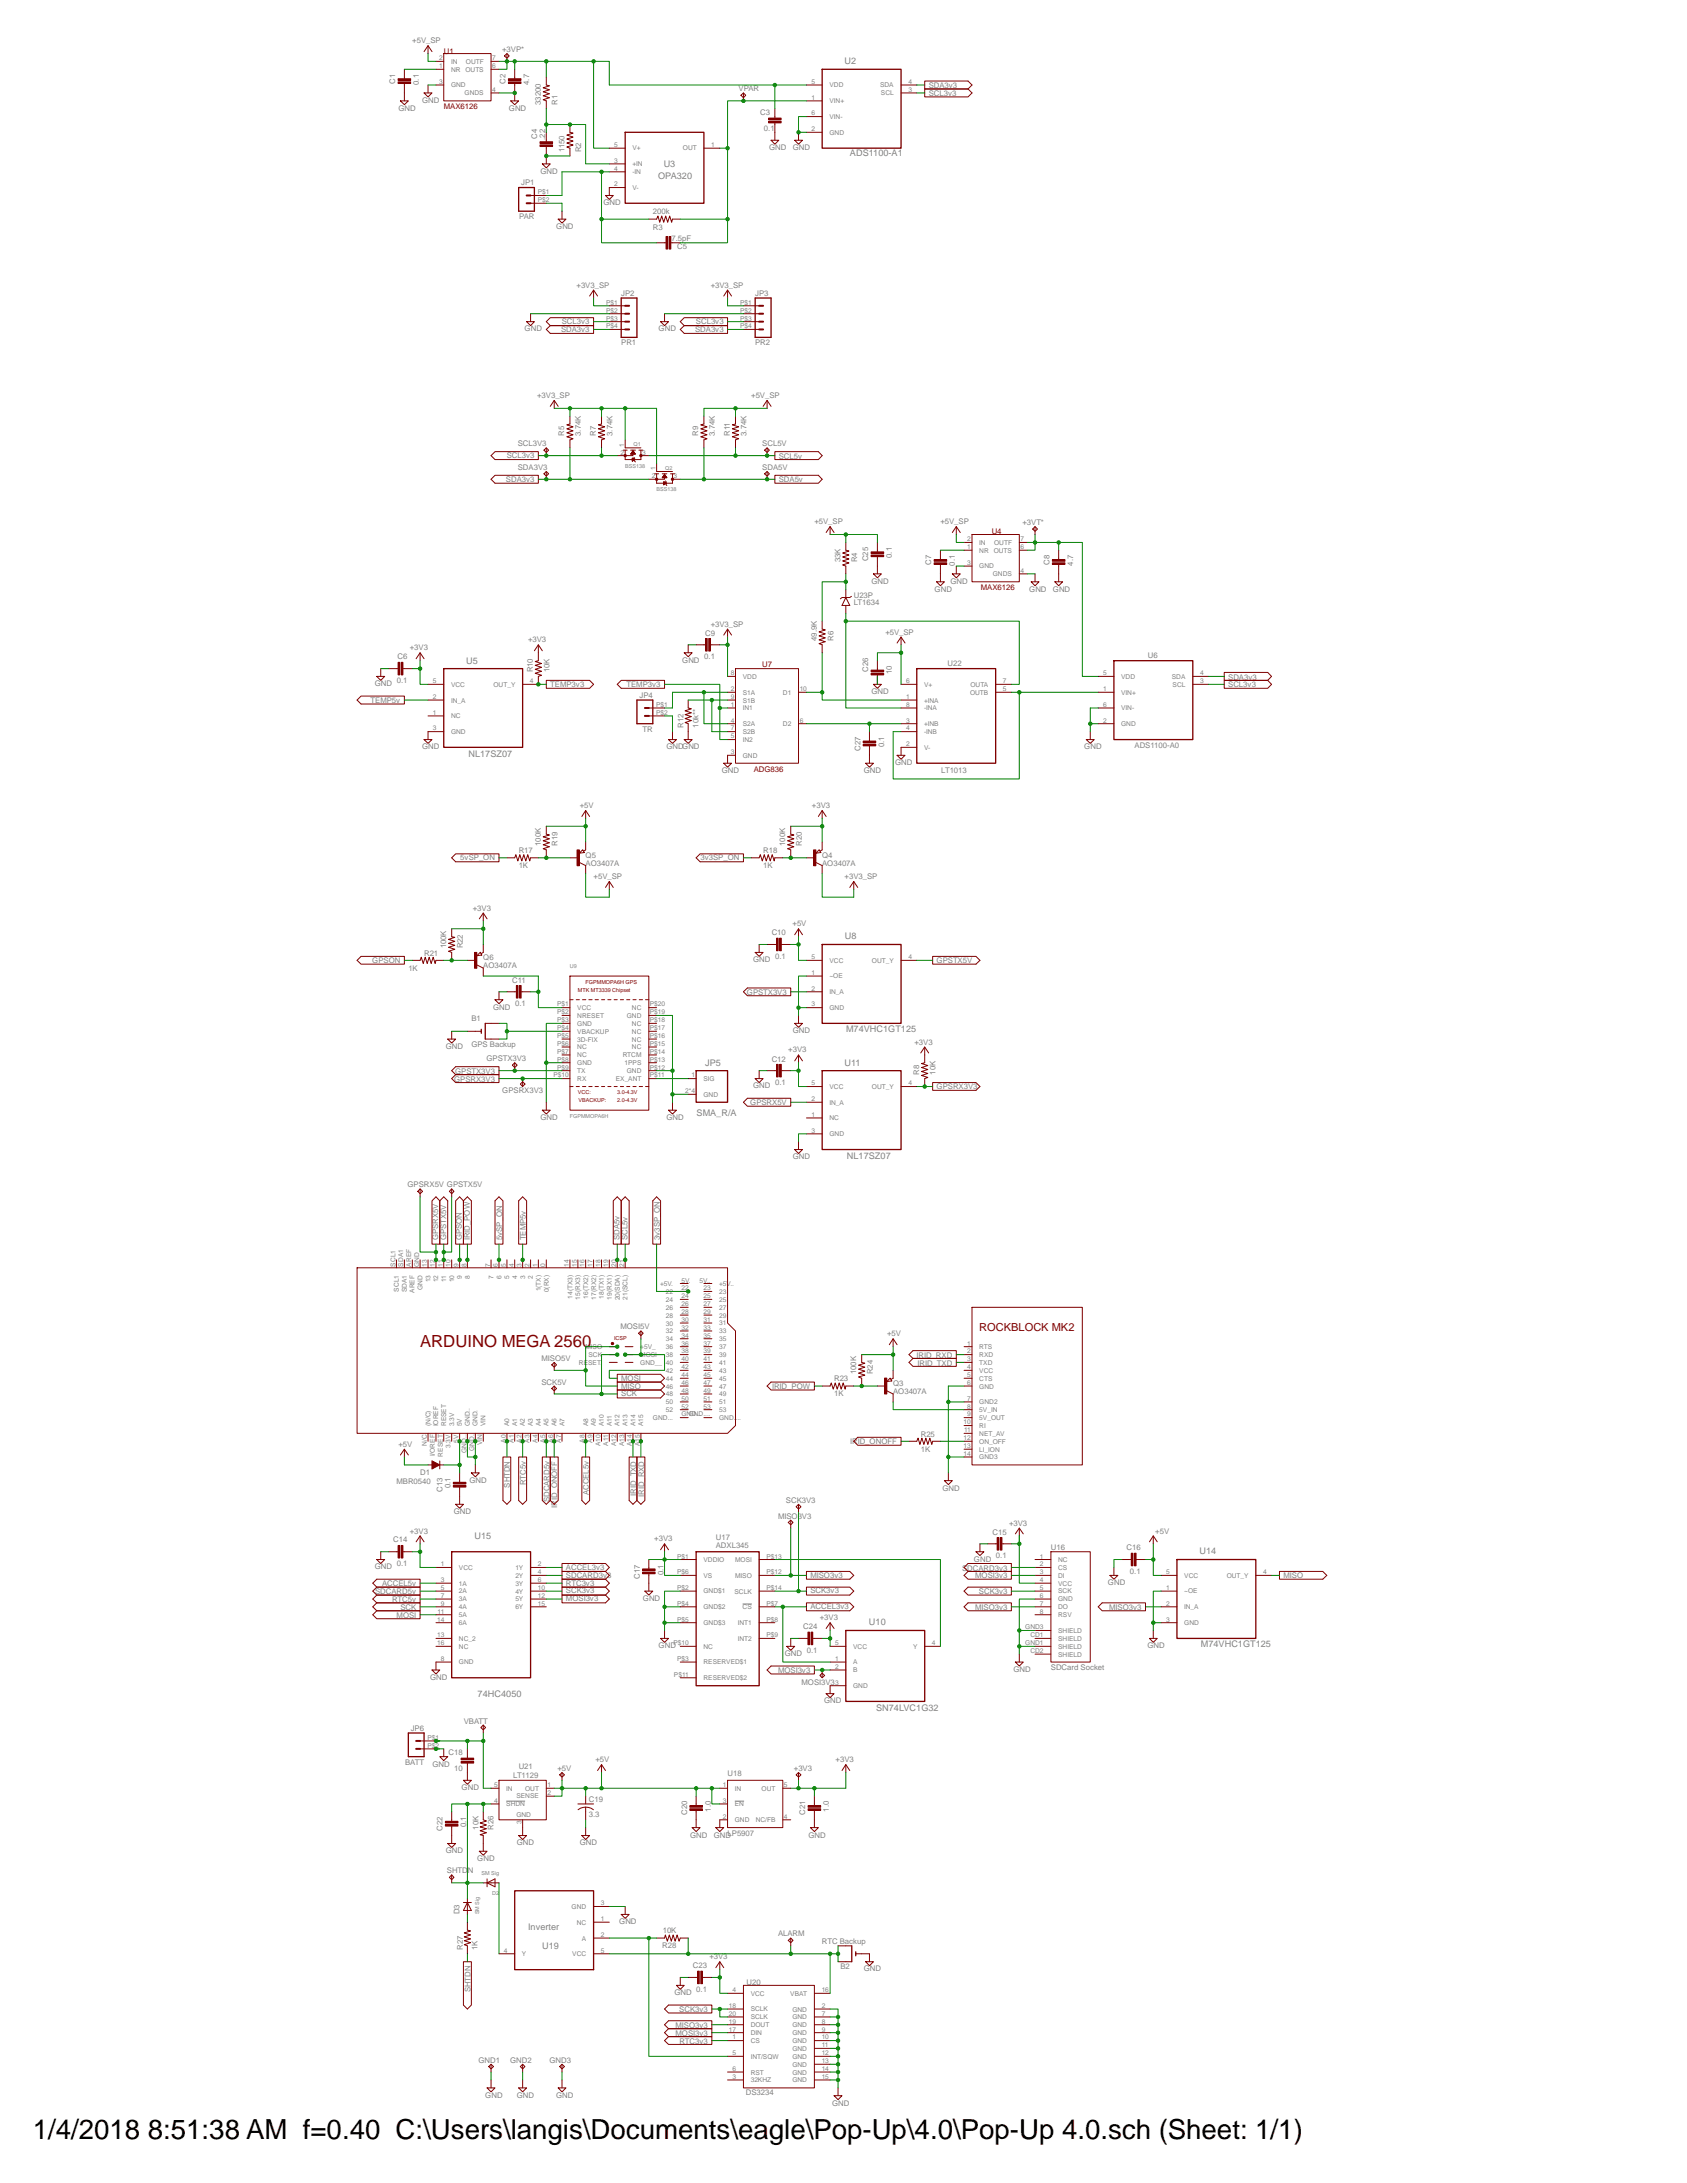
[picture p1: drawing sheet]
<svg xmlns="http://www.w3.org/2000/svg" width="216mm" height="279mm" viewBox="0 0 216 279" stroke-linecap="round" stroke-linejoin="round" font-family="sans-serif">
<defs><g id="words">
<text font-size="3.5" x="4.2" y="273.8">1/4/2018 8:51:38 AM f=0.40 C:\Users\langis\Documents\eagle\Pop-Up\4.0\Pop-Up 4.0.sch (Sheet: 1/1)</text>
<text font-size="2.1" fill="#800000" x="53.8" y="172.4">ARDUINO MEGA 2560</text>
<text font-size="1.4" fill="#800000" x="125.3" y="170.3">ROCKBLOCK MK2</text>
<g font-size="1.2" fill="#808080">
<text x="108.1" y="8.1">U2</text>
<text x="84.2" y="22.9">OPA320</text>
<text x="84.9" y="21.4">U3</text>
<text x="108.8" y="19.9">ADS1100-A1</text>
<text x="59.6" y="84.9">U5</text>
<text x="59.9" y="96.9">NL17SZ07</text>
<text x="108.1" y="120.1">U8</text>
<text x="90.2" y="136.4">JP5</text>
<text x="108.1" y="136.4">U11</text>
<text x="108.3" y="132.1">M74VHC1GT125</text>
<text x="89.2" y="142.8">SMA_R/A</text>
<text x="108.4" y="148.3">NL17SZ07</text>
<text x="60.7" y="197">U15</text>
<text x="153.5" y="198.8">U14</text>
<text x="111.2" y="208">U10</text>
<text x="153.7" y="210.8">M74VHC1GT125</text>
<text x="61.1" y="217.2">74HC4050</text>
<text x="112.1" y="219">SN74LVC1G32</text>
<text x="67.6" y="247.1">Inverter</text>
<text x="69.4" y="249.5">U19</text>
</g>
<g font-size="1" fill="#808080">
<text x="52.8" y="5.5">+5V_SP</text>
<text x="50.6" y="10.8" transform="rotate(-90 50.6 10.8)">C1</text>
<text x="53.6" y="10.9" transform="rotate(-90 53.6 10.9)">0.1</text>
<text x="64.3" y="6.6">+3VP*</text>
<text x="64.7" y="10.8" transform="rotate(-90 64.7 10.8)">C2</text>
<text x="67.7" y="10.9" transform="rotate(-90 67.7 10.9)">4.7</text>
<text x="94.5" y="11.7">VPAR</text>
<text x="118.9" y="11.3">SDA3v3</text>
<text x="51" y="14.2">GND</text>
<text x="54" y="13.2">GND</text>
<text x="65.1" y="14.2">GND</text>
<text x="68.7" y="17.8" transform="rotate(-90 68.7 17.8)">C4</text>
<text x="69.2" y="13.4" transform="rotate(-90 69.2 13.4)">33200</text>
<text x="69.8" y="17.9" transform="rotate(-90 69.8 17.9)">.22</text>
<text x="71.3" y="13.4" transform="rotate(-90 71.3 13.4)">R1</text>
<text x="97.3" y="14.8">C3</text>
<text x="97.8" y="16.8">0.1</text>
<text x="118.9" y="12.3">SCL3v3</text>
<text x="66.7" y="23.7">JP1</text>
<text x="69.2" y="22.2">GND</text>
<text x="72.2" y="19.5" transform="rotate(-90 72.2 19.5)">1150</text>
<text x="74.4" y="19.5" transform="rotate(-90 74.4 19.5)">R2</text>
<text x="98.4" y="19.2">GND</text>
<text x="101.5" y="19.2">GND</text>
<text x="66.4" y="28">PAR</text>
<text x="71.2" y="29.3">GND</text>
<text x="77.2" y="26.3">GND</text>
<text x="83.5" y="27.3">200k</text>
<text x="83.5" y="29.5">R3</text>
<text x="85.9" y="30.9">7.5pF</text>
<text x="86.7" y="31.9">C5</text>
<text x="71.9" y="41.5">SCL3v3</text>
<text x="73.8" y="36.8">+3V3_SP</text>
<text x="79.5" y="37.8">JP2</text>
<text x="89.1" y="41.5">SCL3v3</text>
<text x="91" y="36.8">+3V3_SP</text>
<text x="96.6" y="37.8">JP3</text>
<text x="67.1" y="42.4">GND</text>
<text x="71.8" y="42.5">SDA3v3</text>
<text x="79.5" y="44.2">PR1</text>
<text x="84.3" y="42.4">GND</text>
<text x="89" y="42.5">SDA3v3</text>
<text x="96.6" y="44.2">PR2</text>
<text x="68.7" y="50.9">+3V3_SP</text>
<text x="96.1" y="50.9">+5V_SP</text>
<text x="64.9" y="58.6">SCL3v3</text>
<text x="66.3" y="57.1">SCL3V3</text>
<text x="72.2" y="55.8" transform="rotate(-90 72.2 55.8)">R5</text>
<text x="74.3" y="55.8" transform="rotate(-90 74.3 55.8)">3.74K</text>
<text x="76.2" y="55.8" transform="rotate(-90 76.2 55.8)">R7</text>
<text x="78.4" y="55.8" transform="rotate(-90 78.4 55.8)">3.74K</text>
<text x="89.4" y="55.8" transform="rotate(-90 89.4 55.8)">R9</text>
<text x="91.5" y="55.8" transform="rotate(-90 91.5 55.8)">3.74K</text>
<text x="93.4" y="55.8" transform="rotate(-90 93.4 55.8)">R11</text>
<text x="95.5" y="55.8" transform="rotate(-90 95.5 55.8)">3.74K</text>
<text x="97.6" y="57.1">SCL5V</text>
<text x="99.7" y="58.7">SCL5v</text>
<text x="64.7" y="61.7">SDA3v3</text>
<text x="66.3" y="60.1">SDA3V3</text>
<text x="97.6" y="60.1">SDA5V</text>
<text x="99.7" y="61.7">SDA5v</text>
<text x="104.2" y="67.1">+5V_SP</text>
<text x="107.5" y="71.9" transform="rotate(-90 107.5 71.9)">33K</text>
<text x="109.7" y="71.9" transform="rotate(-90 109.7 71.9)">R4</text>
<text x="111.1" y="71.8" transform="rotate(-90 111.1 71.8)">C25</text>
<text x="114.2" y="71.4" transform="rotate(-90 114.2 71.4)">0.1</text>
<text x="120.4" y="67.1">+5V_SP</text>
<text x="130.9" y="67.2">+3VT*</text>
<text x="109.3" y="76.5">U23P</text>
<text x="109.3" y="77.5">LT1634</text>
<text x="111.5" y="74.7">GND</text>
<text x="119.2" y="72.3" transform="rotate(-90 119.2 72.3)">C7</text>
<text x="119.6" y="75.7">GND</text>
<text x="121.6" y="74.7">GND</text>
<text x="122.2" y="72.4" transform="rotate(-90 122.2 72.4)">0.1</text>
<text x="131.7" y="75.7">GND</text>
<text x="134.3" y="72.3" transform="rotate(-90 134.3 72.3)">C8</text>
<text x="134.7" y="75.7">GND</text>
<text x="137.4" y="72.4" transform="rotate(-90 137.4 72.4)">4.7</text>
<text x="52.5" y="83.2">+3V3</text>
<text x="67.6" y="82.2">+3V3</text>
<text x="90.2" y="81.4">C9</text>
<text x="91" y="80.2">+3V3_SP</text>
<text x="104.5" y="82" transform="rotate(-90 104.5 82)">49.9K</text>
<text x="106.7" y="82" transform="rotate(-90 106.7 82)">R6</text>
<text x="113.3" y="81.2">+5V_SP</text>
<text x="47.4" y="89.9">TEMP5v</text>
<text x="48" y="87.8">GND</text>
<text x="50.8" y="87.4">0.1</text>
<text x="50.9" y="84.4">C6</text>
<text x="68.2" y="86.1" transform="rotate(-90 68.2 86.1)">R10</text>
<text x="70.3" y="86.1" transform="rotate(-90 70.3 86.1)">10K</text>
<text x="70.4" y="88">TEMP3v3</text>
<text x="80.2" y="87.9">TEMP3v3</text>
<text x="81.8" y="89.3">JP4</text>
<text x="87.3" y="84.8">GND</text>
<text x="90.1" y="84.4">0.1</text>
<text x="111.1" y="86" transform="rotate(-90 111.1 86)">C26</text>
<text x="111.5" y="88.9">GND</text>
<text x="114.2" y="86.3" transform="rotate(-90 114.2 86.3)">10</text>
<text x="121.3" y="85.3">U22</text>
<text x="146.9" y="84.2">U6</text>
<text x="157.2" y="88">SCL3v3</text>
<text x="157.2" y="87">SDA3v3</text>
<text x="54" y="95.9">GND</text>
<text x="82.2" y="93.6">TR</text>
<text x="85.3" y="95.9">GNDGND</text>
<text x="87.5" y="93.1" transform="rotate(-90 87.5 93.1)">R12</text>
<text x="89.4" y="93.1" transform="rotate(-90 89.4 93.1)">10k**</text>
<text x="113.1" y="95.6" transform="rotate(-90 113.1 95.6)">0.1</text>
<text x="138.8" y="95.9">GND</text>
<text x="145.2" y="95.7">ADS1100-A0</text>
<text x="92.4" y="98.9">GND</text>
<text x="110.1" y="96.1" transform="rotate(-90 110.1 96.1)">C27</text>
<text x="110.5" y="98.9">GND</text>
<text x="114.6" y="97.9">GND</text>
<text x="120.5" y="98.9">LT1013</text>
<text x="74.2" y="103.4">+5V</text>
<text x="103.9" y="103.4">+3V3</text>
<text x="58.9" y="110.1">5vSP_ON</text>
<text x="66.4" y="111.1">1K</text>
<text x="66.4" y="109.2">R17</text>
<text x="69.2" y="108.3" transform="rotate(-90 69.2 108.3)">100K</text>
<text x="71.3" y="108.3" transform="rotate(-90 71.3 108.3)">R19</text>
<text x="75" y="110.8">AO3407A</text>
<text x="75" y="109.8">Q5</text>
<text x="76" y="112.5">+5V_SP</text>
<text x="89.6" y="110.1">3v3SP_ON</text>
<text x="97.7" y="111.1">1K</text>
<text x="97.7" y="109.2">R18</text>
<text x="100.5" y="108.3" transform="rotate(-90 100.5 108.3)">100K</text>
<text x="102.6" y="108.3" transform="rotate(-90 102.6 108.3)">R20</text>
<text x="105.2" y="110.8">AO3407A</text>
<text x="105.2" y="109.8">Q4</text>
<text x="108.1" y="112.5">+3V3_SP</text>
<text x="60.5" y="116.5">+3V3</text>
<text x="98.8" y="119.7">C10</text>
<text x="101.4" y="118.6">+5V</text>
<text x="47.6" y="123.3">GPSON</text>
<text x="52.3" y="124.2">1K</text>
<text x="54.3" y="122.3">R21</text>
<text x="57.1" y="121.4" transform="rotate(-90 57.1 121.4)">100K</text>
<text x="59.2" y="121.4" transform="rotate(-90 59.2 121.4)">R22</text>
<text x="61.8" y="123.9">AO3407A</text>
<text x="61.8" y="122.9">Q6</text>
<text x="65.5" y="125.8">C11</text>
<text x="96.4" y="123.2">GND</text>
<text x="99.2" y="122.7">0.1</text>
<text x="119.9" y="123.2">GPSTX5V</text>
<text x="60.3" y="130.7">B1</text>
<text x="63.1" y="129.2">GND</text>
<text x="65.9" y="128.8">0.1</text>
<text x="95.6" y="127.3">GPSTX3V3</text>
<text x="57" y="134.3">GND</text>
<text x="58.3" y="137.4">GPSTX3V3</text>
<text x="60.3" y="134">GPS Backup</text>
<text x="62.3" y="135.8">GPSTX3V3</text>
<text x="98.8" y="135.9">C12</text>
<text x="100.9" y="134.7">+3V3</text>
<text x="101.5" y="132.2">GND</text>
<text x="117" y="133.7">+3V3</text>
<text x="117.6" y="137.5" transform="rotate(-90 117.6 137.5)">R8</text>
<text x="119.7" y="137.5" transform="rotate(-90 119.7 137.5)">10K</text>
<text x="58.1" y="138.5">GPSRX3V3</text>
<text x="64.3" y="140">GPSRX3V3</text>
<text x="69.2" y="143.3">GND</text>
<text x="85.3" y="143.3">GND</text>
<text x="96" y="141.5">GPSRX5V</text>
<text x="96.4" y="139.3">GND</text>
<text x="99.2" y="138.9">0.1</text>
<text x="119.9" y="139.4">GPSRX3V3</text>
<text x="101.5" y="148.4">GND</text>
<text x="52.2" y="152">GPSRX5V GPSTX5V</text>
<text x="56.1" y="158.7" transform="rotate(-90 56.1 158.7)">GPSRX5V</text>
<text x="57.1" y="158.7" transform="rotate(-90 57.1 158.7)">GPSTX5V</text>
<text x="59.1" y="158.7" transform="rotate(-90 59.1 158.7)">GPSON</text>
<text x="60.1" y="158.7" transform="rotate(-90 60.1 158.7)">IRID_POW</text>
<text x="64.3" y="158.7" transform="rotate(-90 64.3 158.7)">5vSP_ON</text>
<text x="67.3" y="158.7" transform="rotate(-90 67.3 158.7)">TEMP5v</text>
<text x="79.3" y="158.7" transform="rotate(-90 79.3 158.7)">SDA5v</text>
<text x="80.3" y="158.7" transform="rotate(-90 80.3 158.7)">SCL5v</text>
<text x="84.4" y="158.7" transform="rotate(-90 84.4 158.7)">3v3SP_ON</text>
<text x="79.4" y="170.1">MOSI5V</text>
<text x="113.5" y="171">+5V</text>
<text x="117.3" y="173.8">IRID_RXD</text>
<text x="69.3" y="174.2">MISO5V</text>
<text x="69.3" y="177.2">SCK5V</text>
<text x="79.5" y="176.7">MOSI</text>
<text x="79.5" y="178.7">SCK</text>
<text x="79.5" y="177.7">MISO</text>
<text x="98.8" y="177.8">IRID_POW</text>
<text x="106.7" y="176.8">R23</text>
<text x="106.7" y="178.7">1K</text>
<text x="109.6" y="175.9" transform="rotate(-90 109.6 175.9)">100K</text>
<text x="111.7" y="175.9" transform="rotate(-90 111.7 175.9)">R24</text>
<text x="114.3" y="178.4">AO3407A</text>
<text x="114.3" y="177.4">Q3</text>
<text x="117.4" y="174.8">IRID_TXD</text>
<text x="51" y="185.2">+5V</text>
<text x="108.8" y="184.9">IRID_ONOFF</text>
<text x="117.8" y="185.8">1K</text>
<text x="117.8" y="183.9">R25</text>
<text x="50.7" y="190">MBR0540</text>
<text x="53.8" y="188.8">D1</text>
<text x="56.6" y="190.9" transform="rotate(-90 56.6 190.9)">C13</text>
<text x="57.6" y="190.5" transform="rotate(-90 57.6 190.5)">0.1</text>
<text x="60.1" y="189.8">GND</text>
<text x="65.3" y="190.4" transform="rotate(-90 65.3 190.4)">SHTDN</text>
<text x="67.3" y="190.1" transform="rotate(-90 67.3 190.1)">RTC5v</text>
<text x="75.4" y="191.4" transform="rotate(-90 75.4 191.4)">ACCEL5v</text>
<text x="81.4" y="191.5" transform="rotate(-90 81.4 191.5)">IRID_TXD</text>
<text x="82.4" y="191.6" transform="rotate(-90 82.4 191.6)">IRID_RXD</text>
<text x="120.6" y="190.8">GND</text>
<text x="50.3" y="197.4">C14</text>
<text x="52.5" y="196.3">+3V3</text>
<text x="58.1" y="193.8">GND</text>
<text x="70.3" y="192.3" transform="rotate(-90 70.3 192.3)">SDCARD5v</text>
<text x="71.3" y="193" transform="rotate(-90 71.3 193)">IRID_ONOFF</text>
<text x="83.7" y="197.3">+3V3</text>
<text x="91.6" y="197.1">U17</text>
<text x="99.6" y="194.4">MISO3V3</text>
<text x="100.6" y="192.3">SCK3V3</text>
<text x="127" y="196.4">C15</text>
<text x="129.1" y="195.3">+3V3</text>
<text x="147.8" y="196.3">+5V</text>
<text x="48" y="200.9">GND</text>
<text x="48.9" y="203">ACCEL5v</text>
<text x="50.8" y="200.4">0.1</text>
<text x="72.4" y="203.9">SCK3v3</text>
<text x="72.4" y="202.9">RTC3v3</text>
<text x="72.4" y="200.9">ACCEL3v3</text>
<text x="72.4" y="201.9">SDCARD3v3</text>
<text x="81.9" y="202" transform="rotate(-90 81.9 202)">C17</text>
<text x="84.9" y="201.6" transform="rotate(-90 84.9 201.6)">0.1</text>
<text x="91.6" y="198.1">ADXL345</text>
<text x="103.7" y="203.9">SCK3v3</text>
<text x="103.7" y="201.9">MISO3v3</text>
<text x="123.1" y="201">SDCARD3v3</text>
<text x="124.7" y="199.9">GND</text>
<text x="124.8" y="202">MOSI3v3</text>
<text x="127.5" y="199.5">0.1</text>
<text x="134.5" y="198.4">U16</text>
<text x="141.8" y="202.9">GND</text>
<text x="144.2" y="198.4">C16</text>
<text x="144.6" y="201.5">0.1</text>
<text x="164.3" y="201.9">MISO</text>
<text x="48" y="204">SDCARD5v</text>
<text x="50.2" y="205">RTC5v</text>
<text x="50.8" y="207.1">MOSI</text>
<text x="51.2" y="206.1">SCK</text>
<text x="72.4" y="205">MOSI3v3</text>
<text x="82.3" y="204.9">GND</text>
<text x="102.8" y="208.5">C24</text>
<text x="103.7" y="206">ACCEL3v3</text>
<text x="104.9" y="207.4">+3V3</text>
<text x="124.8" y="206.1">MISO3v3</text>
<text x="125.3" y="204">SCK3v3</text>
<text x="141.9" y="206.1">MISO3v3</text>
<text x="55" y="215">GND</text>
<text x="84.3" y="211">GND</text>
<text x="99.6" y="214.1">MOSI3v3</text>
<text x="100.4" y="212">GND</text>
<text x="102.6" y="215.6">MOSI3V3</text>
<text x="103.3" y="211.6">0.1</text>
<text x="129.7" y="214">GND</text>
<text x="134.5" y="213.7">SDCard Socket</text>
<text x="146.9" y="211">GND</text>
<text x="52.6" y="221.5">JP6</text>
<text x="59.4" y="220.6">VBATT</text>
<text x="105.5" y="218">GND</text>
<text x="51.8" y="225.8">BATT</text>
<text x="55.3" y="226.1">GND</text>
<text x="57.4" y="224.7">C18</text>
<text x="58.1" y="226.7">10</text>
<text x="65.7" y="227.6">LT1129</text>
<text x="66.4" y="226.5">U21</text>
<text x="71.3" y="226.7">+5V</text>
<text x="76.2" y="225.5">+5V</text>
<text x="93.1" y="227.4">U18</text>
<text x="101.6" y="226.7">+3V3</text>
<text x="106.9" y="225.5">+3V3</text>
<text x="59.1" y="229.1">GND</text>
<text x="59.7" y="233.9" transform="rotate(-90 59.7 233.9)">0.1</text>
<text x="75.4" y="232.6">3.3</text>
<text x="75.4" y="230.6">C19</text>
<text x="87.9" y="232.3" transform="rotate(-90 87.9 232.3)">C20</text>
<text x="91" y="231.9" transform="rotate(-90 91 231.9)">1.0</text>
<text x="103.1" y="232.3" transform="rotate(-90 103.1 232.3)">C21</text>
<text x="106.1" y="231.9" transform="rotate(-90 106.1 231.9)">1.0</text>
<text x="56.6" y="234.3" transform="rotate(-90 56.6 234.3)">C22</text>
<text x="57" y="237.2">GND</text>
<text x="57.2" y="239.8">SHTDN</text>
<text x="61.1" y="238.2">GND</text>
<text x="61.2" y="234.2" transform="rotate(-90 61.2 234.2)">10K</text>
<text x="63.1" y="234.2" transform="rotate(-90 63.1 234.2)">R26</text>
<text x="66.1" y="236.2">GND</text>
<text x="74.2" y="236.2">GND</text>
<text x="88.3" y="235.2">GND</text>
<text x="91.4" y="235.2">GND</text>
<text x="93.1" y="234.9">LP5907</text>
<text x="103.5" y="235.2">GND</text>
<text x="58.8" y="245" transform="rotate(-90 58.8 245)">D3</text>
<text x="59.2" y="249.6" transform="rotate(-90 59.2 249.6)">R27</text>
<text x="61.1" y="249.6" transform="rotate(-90 61.1 249.6)">1K</text>
<text x="79.2" y="246.3">GND</text>
<text x="84.8" y="249.3">R28</text>
<text x="84.8" y="247.4">10K</text>
<text x="88.7" y="251.9">C23</text>
<text x="90.8" y="250.8">+3V3</text>
<text x="99.6" y="247.8">ALARM</text>
<text x="105.2" y="248.8">RTC Backup</text>
<text x="60.2" y="255" transform="rotate(-90 60.2 255)">SHTDN</text>
<text x="86.3" y="255.4">GND</text>
<text x="86.9" y="257.5">SCK3v3</text>
<text x="89.1" y="255">0.1</text>
<text x="95.5" y="254">U20</text>
<text x="107.5" y="252">B2</text>
<text x="110.5" y="252.3">GND</text>
<text x="61.2" y="264">GND1</text>
<text x="65.3" y="264">GND2</text>
<text x="70.3" y="264">GND3</text>
<text x="86.4" y="260.6">MOSI3v3</text>
<text x="86.4" y="259.5">MISO3v3</text>
<text x="87" y="261.6">RTC3v3</text>
<text x="62.1" y="268.5">GND</text>
<text x="66.1" y="268.5">GND</text>
<text x="71.2" y="268.5">GND</text>
<text x="95.4" y="268.1">DS3234</text>
<text x="106.5" y="269.5">GND</text>
</g>
<g font-size="1" fill="#800000">
<text x="56.8" y="6.9">U1</text>
<text x="56.8" y="13.9">MAX6126</text>
<text x="126.9" y="68.3">U4</text>
<text x="125.5" y="75.5">MAX6126</text>
<text x="97.6" y="85.4">U7</text>
<text x="96.5" y="98.8">ADG836</text>
</g>
<g font-size=".8" fill="#808080">
<text x="56.2" y="8.7">1</text>
<text x="56.2" y="7.7">2</text>
<text x="56.2" y="10.8">3</text>
<text x="57.7" y="9.2">NR</text>
<text x="57.7" y="8.2">IN</text>
<text x="57.7" y="11.2">GND</text>
<text x="59.6" y="9.2">OUTS</text>
<text x="59.6" y="8.2">OUTF</text>
<text x="63" y="11.7">4</text>
<text x="63" y="8.7">6</text>
<text x="63" y="7.7">7</text>
<text x="103.8" y="10.8">5</text>
<text x="106.2" y="11.2">VDD</text>
<text x="112.6" y="11.2">SDA</text>
<text x="116.2" y="10.8">4</text>
<text x="116.2" y="11.7">3</text>
<text x="59.5" y="12.2">GNDS</text>
<text x="103.8" y="12.8">1</text>
<text x="103.8" y="14.8">6</text>
<text x="103.8" y="16.8">2</text>
<text x="106.2" y="13.2">VIN+</text>
<text x="106.2" y="15.2">VIN-</text>
<text x="106.2" y="17.3">GND</text>
<text x="112.7" y="12.2">SCL</text>
<text x="78.6" y="18.8">5</text>
<text x="78.6" y="20.8">3</text>
<text x="78.6" y="21.8">4</text>
<text x="78.6" y="23.9">2</text>
<text x="80.9" y="19.3">V+</text>
<text x="80.9" y="21.3">+IN</text>
<text x="80.9" y="22.3">-IN</text>
<text x="87.4" y="19.3">OUT</text>
<text x="91" y="18.8">1</text>
<text x="68.8" y="24.9">P$1</text>
<text x="68.8" y="25.9">P$2</text>
<text x="80.9" y="24.3">V-</text>
<text x="77.6" y="39">P$1</text>
<text x="77.6" y="40">P$2</text>
<text x="77.6" y="41">P$3</text>
<text x="94.7" y="39">P$1</text>
<text x="94.7" y="40">P$2</text>
<text x="94.7" y="41">P$3</text>
<text x="77.6" y="42">P$4</text>
<text x="94.7" y="42">P$4</text>
<text x="79.4" y="58.2">2</text>
<text x="79.9" y="57.2" transform="rotate(-90 79.9 57.2)">1</text>
<text x="82.2" y="58.2">3</text>
<text x="83.4" y="61.2">2</text>
<text x="83.9" y="60.2" transform="rotate(-90 83.9 60.2)">1</text>
<text x="86.2" y="61.2">3</text>
<text x="123.8" y="70.3">1</text>
<text x="123.8" y="69.3">2</text>
<text x="125.3" y="70.7">NR</text>
<text x="125.3" y="69.7">IN</text>
<text x="127.2" y="70.7">OUTS</text>
<text x="127.2" y="69.7">OUTF</text>
<text x="130.6" y="70.3">6</text>
<text x="130.6" y="69.3">7</text>
<text x="123.8" y="72.3">3</text>
<text x="125.3" y="72.7">GND</text>
<text x="127.1" y="73.8">GNDS</text>
<text x="130.6" y="73.3">4</text>
<text x="55.4" y="87.4">5</text>
<text x="55.4" y="89.5">2</text>
<text x="57.7" y="87.9">VCC</text>
<text x="57.7" y="89.9">IN_A</text>
<text x="63.2" y="87.9">OUT_Y</text>
<text x="67.8" y="87.4">4</text>
<text x="93.5" y="86.4">8</text>
<text x="93.5" y="88.5">2</text>
<text x="93.5" y="89.5">9</text>
<text x="95.1" y="86.9">VDD</text>
<text x="95.1" y="88.9">S1A</text>
<text x="95.1" y="89.9">S1B</text>
<text x="100.2" y="88.9">D1</text>
<text x="102.3" y="88.5">10</text>
<text x="116" y="87.4">6</text>
<text x="116" y="89.5">1</text>
<text x="118.3" y="87.9">V+</text>
<text x="118.3" y="89.9">+INA</text>
<text x="124.1" y="88.9">OUTB</text>
<text x="124.2" y="87.9">OUTA</text>
<text x="128.4" y="87.4">7</text>
<text x="128.4" y="88.5">5</text>
<text x="141.2" y="86.4">5</text>
<text x="141.2" y="88.5">1</text>
<text x="143.5" y="86.9">VDD</text>
<text x="143.5" y="88.9">VIN+</text>
<text x="150" y="86.9">SDA</text>
<text x="150.1" y="87.9">SCL</text>
<text x="153.6" y="86.4">4</text>
<text x="153.6" y="87.4">3</text>
<text x="55.4" y="91.5">1</text>
<text x="55.4" y="93.5">3</text>
<text x="57.7" y="91.9">NC</text>
<text x="57.7" y="93.9">GND</text>
<text x="84" y="90.5">P$1</text>
<text x="84" y="91.5">P$2</text>
<text x="93.5" y="94.5">5</text>
<text x="93.5" y="92.5">4</text>
<text x="93.5" y="90.5">1</text>
<text x="93.5" y="93.5">7</text>
<text x="95.1" y="95">IN2</text>
<text x="95.1" y="92.9">S2A</text>
<text x="95.1" y="90.9">IN1</text>
<text x="95.1" y="93.9">S2B</text>
<text x="100.2" y="92.9">D2</text>
<text x="102.3" y="92.5">6</text>
<text x="116" y="90.5">8</text>
<text x="116" y="92.5">3</text>
<text x="116" y="93.5">4</text>
<text x="116" y="95.5">2</text>
<text x="118.3" y="90.9">-INA</text>
<text x="118.3" y="92.9">+INB</text>
<text x="118.3" y="93.9">-INB</text>
<text x="118.3" y="96">V-</text>
<text x="141.2" y="90.5">6</text>
<text x="141.2" y="92.5">2</text>
<text x="143.5" y="90.9">VIN-</text>
<text x="143.5" y="92.9">GND</text>
<text x="93.5" y="96.5">3</text>
<text x="95.1" y="97">GND</text>
<text x="103.8" y="122.8">5</text>
<text x="103.8" y="124.8">1</text>
<text x="106.2" y="123.2">VCC</text>
<text x="106.2" y="125.2">~OE</text>
<text x="111.6" y="123.2">OUT_Y</text>
<text x="116.2" y="122.8">4</text>
<text x="71.3" y="128.8">P$1</text>
<text x="71.3" y="129.8">P$2</text>
<text x="71.3" y="130.8">P$3</text>
<text x="71.3" y="131.8">P$4</text>
<text x="73.9" y="129.3">VCC</text>
<text x="73.9" y="130.3">NRESET</text>
<text x="73.9" y="131.3">GND</text>
<text x="80.2" y="130.3">GND</text>
<text x="80.9" y="131.3">NC</text>
<text x="80.9" y="129.3">NC</text>
<text x="83.2" y="131.8">P$17</text>
<text x="83.2" y="130.8">P$18</text>
<text x="83.2" y="129.8">P$19</text>
<text x="83.2" y="128.8">P$20</text>
<text x="103.8" y="126.8">2</text>
<text x="103.8" y="128.8">3</text>
<text x="106.2" y="127.3">IN_A</text>
<text x="106.2" y="129.3">GND</text>
<text x="70.8" y="137.9">P$10</text>
<text x="71.3" y="132.9">P$5</text>
<text x="71.3" y="133.9">P$6</text>
<text x="71.3" y="134.9">P$7</text>
<text x="71.3" y="135.9">P$8</text>
<text x="71.3" y="136.9">P$9</text>
<text x="73.9" y="132.3">VBACKUP</text>
<text x="73.9" y="133.3">3D-FIX</text>
<text x="73.9" y="134.3">NC</text>
<text x="73.9" y="135.3">NC</text>
<text x="73.9" y="136.3">GND</text>
<text x="73.9" y="137.3">TX</text>
<text x="79.7" y="135.3">RTCM</text>
<text x="79.9" y="136.3">1PPS</text>
<text x="80.2" y="137.4">GND</text>
<text x="80.9" y="134.3">NC</text>
<text x="80.9" y="133.3">NC</text>
<text x="80.9" y="132.3">NC</text>
<text x="83.2" y="137.9">P$11</text>
<text x="83.2" y="136.9">P$12</text>
<text x="83.2" y="135.9">P$13</text>
<text x="83.2" y="134.9">P$14</text>
<text x="83.2" y="133.9">P$15</text>
<text x="83.2" y="132.9">P$16</text>
<text x="88.5" y="137.9">1</text>
<text x="73.9" y="138.3">RX</text>
<text x="78.8" y="138.4">EX_ANT</text>
<text x="87.7" y="139.9">2*4</text>
<text x="90" y="138.3">SIG</text>
<text x="90" y="140.4">GND</text>
<text x="103.8" y="138.9">5</text>
<text x="103.8" y="140.9">2</text>
<text x="103.8" y="143">1</text>
<text x="106.2" y="139.4">VCC</text>
<text x="106.2" y="141.4">IN_A</text>
<text x="106.2" y="143.4">NC</text>
<text x="111.6" y="139.4">OUT_Y</text>
<text x="116.2" y="138.9">4</text>
<text x="103.8" y="145">3</text>
<text x="106.2" y="145.4">GND</text>
<text x="50.6" y="162.1" transform="rotate(-90 50.6 162.1)">SCL1</text>
<text x="51.1" y="165.3" transform="rotate(-90 51.1 165.3)">SCL1</text>
<text x="51.6" y="162.1" transform="rotate(-90 51.6 162.1)">SDA1</text>
<text x="52.1" y="165.4" transform="rotate(-90 52.1 165.4)">SDA1</text>
<text x="52.6" y="162.1" transform="rotate(-90 52.6 162.1)">AREF</text>
<text x="53.1" y="165.5" transform="rotate(-90 53.1 165.5)">AREF</text>
<text x="53.6" y="162.1" transform="rotate(-90 53.6 162.1)">GND</text>
<text x="54.1" y="165.1" transform="rotate(-90 54.1 165.1)">GND</text>
<text x="54.6" y="162.1" transform="rotate(-90 54.6 162.1)">13</text>
<text x="55.1" y="164.1" transform="rotate(-90 55.1 164.1)">13</text>
<text x="55.6" y="162.1" transform="rotate(-90 55.6 162.1)">12</text>
<text x="56.1" y="164.1" transform="rotate(-90 56.1 164.1)">12</text>
<text x="56.7" y="162.1" transform="rotate(-90 56.7 162.1)">11</text>
<text x="57.1" y="164.1" transform="rotate(-90 57.1 164.1)">11</text>
<text x="57.7" y="162.1" transform="rotate(-90 57.7 162.1)">10</text>
<text x="58.1" y="164.1" transform="rotate(-90 58.1 164.1)">10</text>
<text x="58.7" y="162.1" transform="rotate(-90 58.7 162.1)">9</text>
<text x="59.1" y="163.7" transform="rotate(-90 59.1 163.7)">9</text>
<text x="59.7" y="162.1" transform="rotate(-90 59.7 162.1)">8</text>
<text x="60.1" y="163.7" transform="rotate(-90 60.1 163.7)">8</text>
<text x="62.7" y="162.1" transform="rotate(-90 62.7 162.1)">7</text>
<text x="63.2" y="163.7" transform="rotate(-90 63.2 163.7)">7</text>
<text x="63.7" y="162.1" transform="rotate(-90 63.7 162.1)">6</text>
<text x="64.2" y="163.7" transform="rotate(-90 64.2 163.7)">6</text>
<text x="64.7" y="162.1" transform="rotate(-90 64.7 162.1)">5</text>
<text x="65.2" y="163.7" transform="rotate(-90 65.2 163.7)">5</text>
<text x="65.7" y="162.1" transform="rotate(-90 65.7 162.1)">4</text>
<text x="66.2" y="163.7" transform="rotate(-90 66.2 163.7)">4</text>
<text x="66.7" y="162.1" transform="rotate(-90 66.7 162.1)">3</text>
<text x="67.2" y="163.7" transform="rotate(-90 67.2 163.7)">3</text>
<text x="67.8" y="162.1" transform="rotate(-90 67.8 162.1)">2</text>
<text x="68.2" y="163.7" transform="rotate(-90 68.2 163.7)">2</text>
<text x="68.8" y="162.1" transform="rotate(-90 68.8 162.1)">1</text>
<text x="69.2" y="165.3" transform="rotate(-90 69.2 165.3)">1(TX)</text>
<text x="69.8" y="162.1" transform="rotate(-90 69.8 162.1)">0</text>
<text x="70.2" y="165.4" transform="rotate(-90 70.2 165.4)">0(RX)</text>
<text x="72.8" y="162.1" transform="rotate(-90 72.8 162.1)">14</text>
<text x="73.3" y="166.2" transform="rotate(-90 73.3 166.2)">14(TX3)</text>
<text x="73.8" y="162.1" transform="rotate(-90 73.8 162.1)">15</text>
<text x="74.3" y="166.3" transform="rotate(-90 74.3 166.3)">15(RX3)</text>
<text x="74.8" y="162.1" transform="rotate(-90 74.8 162.1)">16</text>
<text x="75.3" y="166.2" transform="rotate(-90 75.3 166.2)">16(TX2)</text>
<text x="75.8" y="162.1" transform="rotate(-90 75.8 162.1)">17</text>
<text x="76.3" y="166.3" transform="rotate(-90 76.3 166.3)">17(RX2)</text>
<text x="76.8" y="162.1" transform="rotate(-90 76.8 162.1)">18</text>
<text x="77.3" y="166.2" transform="rotate(-90 77.3 166.2)">18(TX1)</text>
<text x="77.9" y="162.1" transform="rotate(-90 77.9 162.1)">19</text>
<text x="78.3" y="166.3" transform="rotate(-90 78.3 166.3)">19(RX1)</text>
<text x="78.8" y="162.1" transform="rotate(-90 78.8 162.1)">20</text>
<text x="79.3" y="166.4" transform="rotate(-90 79.3 166.4)">20(SDA)</text>
<text x="79.9" y="162.1" transform="rotate(-90 79.9 162.1)">21</text>
<text x="80.3" y="166.3" transform="rotate(-90 80.3 166.3)">21(SCL)</text>
<text x="84.5" y="164.6">+5V.</text>
<text x="85.2" y="167.6">26</text>
<text x="85.2" y="166.6">24</text>
<text x="85.2" y="165.6">22</text>
<text x="87.2" y="167.2">26</text>
<text x="87.2" y="166.2">24</text>
<text x="87.2" y="165.2">22</text>
<text x="87.2" y="164.1">5V.</text>
<text x="89.5" y="164.1">5V..</text>
<text x="90" y="165.2">23</text>
<text x="90" y="166.2">25</text>
<text x="90" y="167.2">27</text>
<text x="92" y="164.6">+5V..</text>
<text x="92" y="165.6">23</text>
<text x="92" y="166.6">25</text>
<text x="92" y="167.6">27</text>
<text x="74.9" y="172.7">MISO</text>
<text x="75.3" y="173.7">SCK</text>
<text x="81.9" y="172.7">+5V_</text>
<text x="81.9" y="173.7">MOSI</text>
<text x="85.2" y="173.7">38</text>
<text x="85.2" y="172.7">36</text>
<text x="85.2" y="171.7">34</text>
<text x="85.2" y="170.6">32</text>
<text x="85.2" y="169.7">30</text>
<text x="85.2" y="168.6">28</text>
<text x="87.2" y="173.2">38</text>
<text x="87.2" y="172.2">36</text>
<text x="87.2" y="171.2">34</text>
<text x="87.2" y="170.2">32</text>
<text x="87.2" y="169.2">30</text>
<text x="87.2" y="168.2">28</text>
<text x="90" y="168.2">29</text>
<text x="90" y="169.2">31</text>
<text x="90" y="170.2">33</text>
<text x="90" y="171.2">35</text>
<text x="90" y="172.2">37</text>
<text x="90" y="173.2">39</text>
<text x="92" y="168.6">29</text>
<text x="92" y="169.6">31</text>
<text x="92" y="170.6">33</text>
<text x="92" y="171.7">35</text>
<text x="92" y="172.7">37</text>
<text x="92" y="173.7">39</text>
<text x="123.8" y="172.2">1</text>
<text x="123.8" y="173.2">2</text>
<text x="125.3" y="172.7">RTS</text>
<text x="125.3" y="173.7">RXD</text>
<text x="74.1" y="174.7">RESET.</text>
<text x="81.9" y="174.7">GND__</text>
<text x="85.2" y="179.7">50</text>
<text x="85.2" y="178.7">48</text>
<text x="85.2" y="177.7">46</text>
<text x="85.2" y="176.7">44</text>
<text x="85.2" y="175.7">42</text>
<text x="85.2" y="174.7">40</text>
<text x="87.2" y="179.3">50</text>
<text x="87.2" y="178.3">48</text>
<text x="87.2" y="177.3">46</text>
<text x="87.2" y="176.3">44</text>
<text x="87.2" y="175.2">42</text>
<text x="87.2" y="174.2">40</text>
<text x="90" y="174.2">41</text>
<text x="90" y="175.2">43</text>
<text x="90" y="176.3">45</text>
<text x="90" y="177.3">47</text>
<text x="90" y="178.3">49</text>
<text x="90" y="179.3">51</text>
<text x="92" y="174.7">41</text>
<text x="92" y="175.7">43</text>
<text x="92" y="176.7">45</text>
<text x="92" y="177.7">47</text>
<text x="92" y="178.7">49</text>
<text x="92" y="179.7">51</text>
<text x="123.8" y="174.2">3</text>
<text x="123.8" y="175.2">4</text>
<text x="123.8" y="176.3">5</text>
<text x="123.8" y="177.3">6</text>
<text x="123.8" y="179.3">7</text>
<text x="125.3" y="174.7">TXD</text>
<text x="125.3" y="175.7">VCC</text>
<text x="125.3" y="176.7">CTS</text>
<text x="125.3" y="177.7">GND</text>
<text x="125.3" y="179.7">GND2</text>
<text x="54.6" y="185.1" transform="rotate(-90 54.6 185.1)">N/C</text>
<text x="55.1" y="182.5" transform="rotate(-90 55.1 182.5)">(N/C)</text>
<text x="56.1" y="182.5" transform="rotate(-90 56.1 182.5)">IOREF</text>
<text x="57.1" y="182.5" transform="rotate(-90 57.1 182.5)">RESET</text>
<text x="57.7" y="185.3" transform="rotate(-90 57.7 185.3)">3.3V</text>
<text x="58.1" y="182.5" transform="rotate(-90 58.1 182.5)">3.3V</text>
<text x="58.7" y="184.6" transform="rotate(-90 58.7 184.6)">5V</text>
<text x="59.1" y="182.5" transform="rotate(-90 59.1 182.5)">5V</text>
<text x="59.7" y="185.9" transform="rotate(-90 59.7 185.9)">GND..</text>
<text x="60.1" y="182.5" transform="rotate(-90 60.1 182.5)">GND..</text>
<text x="60.7" y="185.7" transform="rotate(-90 60.7 185.7)">GND.</text>
<text x="61.1" y="182.5" transform="rotate(-90 61.1 182.5)">GND.</text>
<text x="61.7" y="185" transform="rotate(-90 61.7 185)">VIN</text>
<text x="62.1" y="182.5" transform="rotate(-90 62.1 182.5)">VIN</text>
<text x="64.7" y="184.6" transform="rotate(-90 64.7 184.6)">A0</text>
<text x="65.2" y="182.5" transform="rotate(-90 65.2 182.5)">A0</text>
<text x="65.7" y="184.6" transform="rotate(-90 65.7 184.6)">A1</text>
<text x="66.2" y="182.5" transform="rotate(-90 66.2 182.5)">A1</text>
<text x="66.7" y="184.6" transform="rotate(-90 66.7 184.6)">A2</text>
<text x="67.2" y="182.5" transform="rotate(-90 67.2 182.5)">A2</text>
<text x="67.8" y="184.6" transform="rotate(-90 67.8 184.6)">A3</text>
<text x="68.2" y="182.5" transform="rotate(-90 68.2 182.5)">A3</text>
<text x="68.8" y="184.6" transform="rotate(-90 68.8 184.6)">A4</text>
<text x="69.2" y="182.5" transform="rotate(-90 69.2 182.5)">A4</text>
<text x="69.8" y="184.6" transform="rotate(-90 69.8 184.6)">A5</text>
<text x="70.2" y="182.5" transform="rotate(-90 70.2 182.5)">A5</text>
<text x="70.8" y="184.6" transform="rotate(-90 70.8 184.6)">A6</text>
<text x="71.2" y="182.5" transform="rotate(-90 71.2 182.5)">A6</text>
<text x="71.8" y="184.6" transform="rotate(-90 71.8 184.6)">A7</text>
<text x="72.2" y="182.5" transform="rotate(-90 72.2 182.5)">A7</text>
<text x="74.8" y="184.6" transform="rotate(-90 74.8 184.6)">A8</text>
<text x="75.3" y="182.5" transform="rotate(-90 75.3 182.5)">A8</text>
<text x="75.8" y="184.6" transform="rotate(-90 75.8 184.6)">A9</text>
<text x="76.3" y="182.5" transform="rotate(-90 76.3 182.5)">A9</text>
<text x="76.8" y="185.1" transform="rotate(-90 76.8 185.1)">A10</text>
<text x="77.3" y="182.5" transform="rotate(-90 77.3 182.5)">A10</text>
<text x="77.9" y="185" transform="rotate(-90 77.9 185)">A11</text>
<text x="78.3" y="182.5" transform="rotate(-90 78.3 182.5)">A11</text>
<text x="78.8" y="185.1" transform="rotate(-90 78.8 185.1)">A12</text>
<text x="79.3" y="182.5" transform="rotate(-90 79.3 182.5)">A12</text>
<text x="79.9" y="185.1" transform="rotate(-90 79.9 185.1)">A13</text>
<text x="80.3" y="182.5" transform="rotate(-90 80.3 182.5)">A13</text>
<text x="80.9" y="185.1" transform="rotate(-90 80.9 185.1)">A14</text>
<text x="81.3" y="182.5" transform="rotate(-90 81.3 182.5)">A14</text>
<text x="81.9" y="185.1" transform="rotate(-90 81.9 185.1)">A15</text>
<text x="82.3" y="182.5" transform="rotate(-90 82.3 182.5)">A15</text>
<text x="83.6" y="181.8">GND...</text>
<text x="85.2" y="180.7">52</text>
<text x="87.2" y="181.3">GND...</text>
<text x="87.2" y="180.3">52</text>
<text x="88.1" y="181.3">GND....</text>
<text x="90" y="180.3">53</text>
<text x="92" y="180.7">53</text>
<text x="92" y="181.7">GND....</text>
<text x="123.3" y="185.3">13</text>
<text x="123.3" y="182.3">10</text>
<text x="123.3" y="184.3">12</text>
<text x="123.4" y="183.3">11</text>
<text x="123.8" y="180.3">8</text>
<text x="123.8" y="181.3">9</text>
<text x="125.3" y="180.7">5V_IN</text>
<text x="125.3" y="181.7">5V_OUT</text>
<text x="125.3" y="182.8">RI</text>
<text x="125.3" y="184.8">ON_OFF</text>
<text x="125.3" y="183.8">NET_AV</text>
<text x="125.3" y="185.8">LI_ION</text>
<text x="55.6" y="186.4" transform="rotate(-90 55.6 186.4)">I/OREF</text>
<text x="56.7" y="186.4" transform="rotate(-90 56.7 186.4)">RESET</text>
<text x="123.3" y="186.4">14</text>
<text x="125.3" y="186.8">GND3</text>
<text x="56.4" y="200.5">1</text>
<text x="56.4" y="202.5">3</text>
<text x="56.4" y="203.5">5</text>
<text x="58.7" y="200.9">VCC</text>
<text x="58.7" y="202.9">1A</text>
<text x="58.7" y="203.9">2A</text>
<text x="66" y="200.9">1Y</text>
<text x="66" y="201.9">2Y</text>
<text x="66" y="202.9">3Y</text>
<text x="66" y="204">4Y</text>
<text x="68.8" y="200.5">2</text>
<text x="68.8" y="201.5">4</text>
<text x="68.8" y="202.5">6</text>
<text x="68.8" y="203.5">10</text>
<text x="86.7" y="199.5">P$1</text>
<text x="86.7" y="201.5">P$6</text>
<text x="86.7" y="203.5">P$2</text>
<text x="90" y="199.9">VDDIO</text>
<text x="90" y="201.9">VS</text>
<text x="90" y="203.9">GND$1</text>
<text x="94" y="204">SCLK</text>
<text x="94.1" y="201.9">MISO</text>
<text x="94.1" y="199.9">MOSI</text>
<text x="98.1" y="203.5">P$14</text>
<text x="98.1" y="201.5">P$12</text>
<text x="98.1" y="199.5">P$13</text>
<text x="133.1" y="200.5">2</text>
<text x="133.1" y="201.5">3</text>
<text x="133.1" y="202.5">4</text>
<text x="133.1" y="203.5">5</text>
<text x="133.1" y="199.5">1</text>
<text x="135.4" y="200.9">CS</text>
<text x="135.4" y="201.9">DI</text>
<text x="135.4" y="202.9">VCC</text>
<text x="135.4" y="203.9">SCK</text>
<text x="135.4" y="199.9">NC</text>
<text x="149.2" y="201.5">5</text>
<text x="149.2" y="203.5">1</text>
<text x="151.6" y="201.9">VCC</text>
<text x="151.6" y="203.9">~OE</text>
<text x="157" y="201.9">OUT_Y</text>
<text x="161.6" y="201.5">4</text>
<text x="55.9" y="207.5">14</text>
<text x="55.9" y="209.5">13</text>
<text x="56" y="206.5">11</text>
<text x="56.4" y="204.5">7</text>
<text x="56.4" y="205.5">9</text>
<text x="58.7" y="205">3A</text>
<text x="58.7" y="206">4A</text>
<text x="58.7" y="207">5A</text>
<text x="58.7" y="208">6A</text>
<text x="58.7" y="210">NC_2</text>
<text x="66" y="205">5Y</text>
<text x="66" y="206">6Y</text>
<text x="68.8" y="204.5">12</text>
<text x="68.8" y="205.5">15</text>
<text x="86.7" y="205.5">P$4</text>
<text x="86.7" y="207.5">P$5</text>
<text x="90" y="206">GND$2</text>
<text x="90" y="208">GND$3</text>
<text x="94.4" y="208">INT1</text>
<text x="95" y="206">CS</text>
<text x="98.1" y="209.5">P$9</text>
<text x="98.1" y="207.5">P$8</text>
<text x="98.1" y="205.5">P$7</text>
<text x="131.2" y="208.6">GND3</text>
<text x="131.9" y="209.5">CD1</text>
<text x="133.1" y="204.5">6</text>
<text x="133.1" y="206.5">8</text>
<text x="133.1" y="205.5">7</text>
<text x="135.4" y="205">GND</text>
<text x="135.4" y="207">RSV</text>
<text x="135.4" y="206">DO</text>
<text x="135.4" y="209">SHIELD</text>
<text x="135.4" y="210">SHIELD</text>
<text x="149.2" y="205.5">2</text>
<text x="149.2" y="207.5">3</text>
<text x="151.6" y="206">IN_A</text>
<text x="151.6" y="208">GND</text>
<text x="55.9" y="210.6">16</text>
<text x="56.4" y="212.6">8</text>
<text x="58.7" y="211">NC</text>
<text x="58.7" y="213">GND</text>
<text x="86.2" y="210.6">P$10</text>
<text x="86.3" y="214.6">P$11</text>
<text x="86.7" y="212.6">P$3</text>
<text x="90" y="211">NC</text>
<text x="90" y="213">RESERVED$1</text>
<text x="90" y="215.1">RESERVED$2</text>
<text x="94.4" y="210">INT2</text>
<text x="106.9" y="210.6">5</text>
<text x="106.9" y="212.6">1</text>
<text x="106.9" y="213.6">2</text>
<text x="106.9" y="215.6">3</text>
<text x="109.2" y="211">VCC</text>
<text x="109.2" y="213">A</text>
<text x="109.2" y="214">B</text>
<text x="116.9" y="211">Y</text>
<text x="119.3" y="210.6">4</text>
<text x="131.2" y="210.6">GND1</text>
<text x="131.9" y="211.6">CD2</text>
<text x="135.4" y="211">SHIELD</text>
<text x="135.4" y="212">SHIELD</text>
<text x="109.2" y="216">GND</text>
<text x="54.7" y="222.7">P$1</text>
<text x="54.7" y="223.7">P$2</text>
<text x="63.2" y="230.8">4</text>
<text x="63.2" y="228.7">5</text>
<text x="64.8" y="229.2">IN</text>
<text x="64.8" y="231.2">SHDN</text>
<text x="66.1" y="230.2">SENSE</text>
<text x="66.1" y="232.5">GND</text>
<text x="66.7" y="233.5" transform="rotate(-90 66.7 233.5)">3</text>
<text x="67.2" y="229.2">OUT</text>
<text x="70.1" y="228.7">1</text>
<text x="70.1" y="229.7">2</text>
<text x="92.5" y="228.7">1</text>
<text x="92.5" y="230.8">3</text>
<text x="92.5" y="232.8">2</text>
<text x="94" y="229.2">IN</text>
<text x="94" y="231.2">EN</text>
<text x="94" y="233.2">GND</text>
<text x="96.7" y="233.2">NC/FB</text>
<text x="97.5" y="229.2">OUT</text>
<text x="100.3" y="232.8">4</text>
<text x="100.3" y="228.7">5</text>
<text x="73.2" y="244.3">GND</text>
<text x="76.9" y="245.9">1</text>
<text x="76.9" y="243.9">3</text>
<text x="64.5" y="249.9">4</text>
<text x="66.8" y="250.4">Y</text>
<text x="73.2" y="250.4">VCC</text>
<text x="73.8" y="246.3">NC</text>
<text x="74.5" y="248.4">A</text>
<text x="76.9" y="249.9">5</text>
<text x="76.9" y="247.9">2</text>
<text x="93.3" y="257">18</text>
<text x="93.7" y="255">4</text>
<text x="96.1" y="255.4">VCC</text>
<text x="96.1" y="257.4">SCLK</text>
<text x="101.1" y="255.4">VBAT</text>
<text x="101.4" y="257.5">GND</text>
<text x="105.2" y="257">2</text>
<text x="105.2" y="255">16</text>
<text x="93.3" y="258">20</text>
<text x="93.3" y="259">19</text>
<text x="93.3" y="260">17</text>
<text x="93.7" y="261">1</text>
<text x="93.7" y="263">5</text>
<text x="96.1" y="258.4">SCLK</text>
<text x="96.1" y="259.5">DOUT</text>
<text x="96.1" y="260.5">DIN</text>
<text x="96.1" y="261.5">CS</text>
<text x="96.1" y="263.5">INT/SQW</text>
<text x="101.4" y="260.5">GND</text>
<text x="101.4" y="263.5">GND</text>
<text x="101.4" y="262.5">GND</text>
<text x="101.4" y="261.5">GND</text>
<text x="101.4" y="259.5">GND</text>
<text x="101.4" y="258.4">GND</text>
<text x="105.2" y="260">9</text>
<text x="105.2" y="263">12</text>
<text x="105.2" y="262">11</text>
<text x="105.2" y="261">10</text>
<text x="105.2" y="259">8</text>
<text x="105.2" y="258">7</text>
<text x="93.7" y="265.1">6</text>
<text x="93.7" y="266.1">3</text>
<text x="96.1" y="265.5">RST</text>
<text x="96.1" y="266.5">32KHZ</text>
<text x="101.4" y="266.5">GND</text>
<text x="101.4" y="265.5">GND</text>
<text x="101.4" y="264.5">GND</text>
<text x="105.2" y="266.1">15</text>
<text x="105.2" y="265.1">14</text>
<text x="105.2" y="264.1">13</text>
</g>
<g font-size=".7" fill="#808080">
<text x="80" y="59.8">BSS138</text>
<text x="81.1" y="57.1">Q1</text>
<text x="84" y="62.9">BSS138</text>
<text x="85.1" y="60.1">Q2</text>
<text x="72.9" y="123.9">U9</text>
<text x="72.9" y="143.1">FGPMMOPA6H</text>
<text x="61.6" y="240">SM Sig</text>
<text x="61.3" y="245" transform="rotate(-90 61.3 245)">SM Sig</text>
<text x="63" y="242.5">D2</text>
</g>
<g font-size=".7" fill="#800000">
<text x="75" y="125.9">FGPMMOPA6H GPS</text>
<text x="74" y="126.9">MTK MT3339 Chipset</text>
<text x="74" y="140.1">VCC:</text>
<text x="74" y="141.1">VBACKUP:</text>
<text x="79" y="140.1">3.0-4.3V</text>
<text x="79" y="141.1">2.0-4.3V</text>
<text x="78.6" y="171.4">ICSP</text>
</g>
</g></defs>
<path d="M95 205.3h1.2M64.8 230.5h2.4M94 230.5h1.2" fill="none" stroke="#808080" stroke-width=".13"/>
<g fill="none" stroke="#800000" stroke-width=".13">
<path d="M127.4 197.6h.2M128.2 197.6h.2M132.5 199.6h2M134.5 198.6h5v14.1h-5zM129.9 212.7h1.1l-.5 .5zM130.5 211.7v1M132.5 200.6h2M132.5 201.6h2M132.5 204.7h2M132.5 202.6h2M132.5 203.6h2M132.5 206.7h2"/>
<path d="M132.5 205.7h2M132.5 210.7h2M132.5 208.7h2M132.5 209.7h2M132.5 211.7h2M56.3 224.8h1l-.5 .5zM56.8 223.8v1M59.3 227.9h1l-.5 .5zM59.8 226.9v1M61.3 236.9h1l-.5 .5zM61.5 221.1l.3-.3 .3 .3-.3 .3zM61.8 231.9v1l.5 .2-.9 .2 .9 .3-.9 .2 .9 .3-.9 .2 .9 .3-.9 .2 .4 .1v2"/>
<path d="M61.8 220.8v1M62.8 228.9h1.1M62.8 230.9h1.1M63.9 227.9h6v5h-6zM66.4 234.9h1l-.5 .5zM66.9 232.9v2M69.9 228.9h1M69.9 229.9h1M71.6 227.2l.3-.3 .3 .3-.3 .3zM71.9 226.9v1M74 230.9h2M74 231.6a1.6 1.6 0 0 1 1.9 0"/>
<path d="M74.5 234.9h1l-.5 .5zM75 229.9v1M75 231.3v1.6M75 233.9v1M76.5 226.6l.5-.8 .5 .8M77 225.8v1.1M59.3 243.5h1M59.8 246v1l.4 .1-.8 .3 .8 .2-.8 .3 .8 .3-.8 .2 .8 .2-.8 .3 .4 .1v1.1M59.8 243v2M59.8 243.5l.5 1h-1zM61.8 241h2.1M62.3 240.5v1"/>
<path d="M62.3 241l1.1-.5v1zM63.9 250.1h2M76 250.1h2M76 248.1h2M76 246h2M76 244h2M79.5 245h1l-.5 .5zM80 244v1M84 248.1h1l.2-.5 .2 .9 .3-.9 .2 .9 .2-.9 .3 .9 .3-.9 .2 .9 .2-.4h1M93.1 255.1h2M93.1 258.1h2M93.1 259.1h2"/>
<path d="M93.1 257.1h2M95.1 254.1h9.1v13.1h-9.1zM104.2 255.1h2M104.2 258.1h2M104.2 259.1h2M104.2 257.1h2M107.3 251.1h1.7M109 249h-1.7M109.5 250.1h1.8v1M110.8 251.1h1l-.5 .5zM93.1 266.2h2M93.1 260.2h2"/>
<path d="M93.1 261.2h2M93.1 263.2h2M93.1 265.2h2M104.2 266.2h2M104.2 260.2h2M104.2 261.2h2M104.2 263.2h2M104.2 265.2h2M104.2 264.2h2M104.2 262.2h2M106.7 268.2h1.1l-.5 .5zM107.3 267.2v1"/>
</g>
<path d="M65.9 242h10.1v10.1h-10.1zM109 249v2.1M109.5 249.8v.5" fill="none" stroke="#800000" stroke-width=".17"/>
<path d="M127.6 196.8h.2v1.6h-.2z" fill="#800000"/>
<path d="M127.6 196.8h.2v1.6h-.2z" fill="none" stroke="#800000" stroke-width=".13"/>
<path d="M128 196.8h.2v1.6h-.2z" fill="#800000"/>
<path d="M124.9 198.6h1l-.5 .5zM125.4 197.6v1M126.4 197.6h1M128 196.8h.2v1.6h-.2zM128.4 197.6h1M89.1 253.1h.2M89.9 253.1h.2" fill="none" stroke="#800000" stroke-width=".13"/>
<path d="M89.3 252.3h.2v1.6h-.2z" fill="#800000"/>
<path d="M89.3 252.3h.2v1.6h-.2z" fill="none" stroke="#800000" stroke-width=".13"/>
<path d="M89.7 252.3h.2v1.6h-.2z" fill="#800000"/>
<g fill="none" stroke="#800000" stroke-width=".13">
<path d="M123.9 200.1h5.5v1h-5.5l-.5-.5zM57.8 232.9v.2M57.8 233.7v.2M57.8 240v1M57.8 240l.3 .3-.3 .3-.3-.3zM59.3 251.1h1v5.5l-.5 .5-.5-.5zM86.6 254.1h1l-.5 .5zM87.1 253.1v1M88.1 253.1h1M89.7 252.3h.2v1.6h-.2zM90.1 253.1h1M100.9 248.3l.3-.2 .3 .2-.3 .3z"/>
<path d="M101.2 248.1v.9"/>
</g>
<path d="M57 233.5h1.6v.2h-1.6z" fill="#800000"/>
<path d="M57 233.5h1.6v.2h-1.6z" fill="none" stroke="#800000" stroke-width=".13"/>
<path d="M57 233.1h1.6v.2h-1.6z" fill="#800000"/>
<path d="M57 233.1h1.6v.2h-1.6zM57.3 235.9h1l-.5 .6zM57.8 231.9v1M57.8 233.9v2M59.8 224.8v.2M59.8 225.6v.2" fill="none" stroke="#800000" stroke-width=".13"/>
<path d="M59 225.4h1.6v.3h-1.6z" fill="#800000"/>
<path d="M59 225.4h1.6v.3h-1.6z" fill="none" stroke="#800000" stroke-width=".13"/>
<path d="M59 225h1.6v.2h-1.6z" fill="#800000"/>
<g fill="none" stroke="#800000" stroke-width=".13">
<path d="M45.7 162.3h47.4v7l1 1v12.2l-1 1h-47.4zM50.7 161.2v1.1M51.8 161.2v1.1M52.8 161.2v1.1M53.8 161.2v1.1M54.8 161.2v1.1M55.8 161.2v1.1M56.8 161.2v1.1M57.8 161.2v1.1M58.8 161.2v1.1M59.8 161.2v1.1M62.8 161.2v1.1"/>
<path d="M63.9 161.2v1.1M64.9 161.2v1.1M65.9 161.2v1.1M66.9 161.2v1.1M67.9 161.2v1.1M68.9 161.2v1.1M69.9 161.2v1.1M72.9 161.2v1.1M74 161.2v1.1M75 161.2v1.1M76 161.2v1.1M77 161.2v1.1"/>
<path d="M78 172.4h1M78 173.4h1M78 174.4h1M78 161.2v1.1M79 161.2v1.1M80 172.4h1M80 173.4h1M80 174.4h1M80 161.2v1.1M87.1 164.3h1M87.1 165.3h1M87.1 166.3h1"/>
<path d="M87.1 167.3h1M87.1 168.3h1M87.1 169.3h1M87.1 170.3h1M87.1 171.3h1M87.1 172.4h1M87.1 173.4h1M87.1 174.4h1M87.1 175.4h1M87.1 176.4h1M87.1 177.4h1M87.1 178.4h1"/>
<path d="M87.1 179.4h1M90.1 164.3h1M90.1 165.3h1M90.1 166.3h1M90.1 167.3h1M90.1 168.3h1M90.1 169.3h1M90.1 170.3h1M90.1 171.3h1M90.1 172.4h1M90.1 173.4h1M90.1 174.4h1"/>
<path d="M90.1 175.4h1M90.1 176.4h1M90.1 177.4h1M90.1 178.4h1M90.1 179.4h1M54.8 183.5v1M55.8 183.5v1M56.8 183.5v1M57.8 183.5v1M58.8 183.5v1M59.8 183.5v1M60.8 183.5v1"/>
<path d="M61.8 183.5v1M64.9 183.5v1M65.9 183.5v1M66.9 183.5v1M67.9 183.5v1M68.9 183.5v1M69.9 183.5v1M70.9 183.5v1M71.9 183.5v1M75 183.5v1M76 183.5v1M77 183.5v1"/>
<path d="M78 183.5v1M79 183.5v1M80 183.5v1M81 183.5v1M82 183.5v1M87.1 180.4h1M87.1 181.4h1M90.1 180.4h1M90.1 181.4h1M59 225h1.6v.2h-1.6zM59.8 223.8v1M59.8 225.8v1.1"/>
</g>
<path d="M78.3 171.9h.2v.2h-.2l-.1-.1h.2h-.2z" fill-rule="evenodd" fill="#800000"/>
<g fill="none" stroke="#800000" stroke-width=".13">
<path d="M78.3 171.9h.2v.2h-.2l-.1-.1h.2h-.2zM79 177.9h5.5l.5 .5-.5 .5h-5.5zM79 176.9h5.5l.5 .5-.5 .5h-5.5zM105.2 177.4h1l.2-.4 .2 .8 .3-.8 .2 .8 .3-.8 .3 .8 .2-.8 .3 .8v-.4h1.1M110.3 173.4v1l.4 .1-.8 .2 .8 .3-.8 .2 .8 .3-.8 .2 .8 .3-.8 .2 .4 .2v1M123.4 172.4h1M123.4 173.4h1M123.4 174.4h1M123.4 175.4h1M123.4 176.4h1M123.4 177.4h1M123.4 179.4h1"/>
<path d="M124.4 167.3h14.1v20.2h-14.1zM64.4 186.5h1v5.5l-.5 .5-.5-.5zM123.4 180.4h1M123.4 181.4h1M123.4 182.5h1M123.4 184.5h1M123.4 183.5h1M123.4 185.5h1M123.4 186.5h1M89.1 230.9v.2M89.1 231.7v.2M92.1 228.9h1"/>
<path d="M92.1 230.9h1M92.1 232.9h1M93.1 227.9h7.1v6h-7.1zM100.2 228.9h1M100.2 232.9h1"/>
</g>
<path d="M88.3 231.5h1.6v.2h-1.6z" fill="#800000"/>
<path d="M88.3 231.5h1.6v.2h-1.6z" fill="none" stroke="#800000" stroke-width=".13"/>
<path d="M88.3 231.1h1.6v.2h-1.6z" fill="#800000"/>
<path d="M88.3 231.1h1.6v.2h-1.6zM89.1 229.9v1M89.1 231.9v1M104.2 230.9v.2M104.2 231.7v.2" fill="none" stroke="#800000" stroke-width=".13"/>
<path d="M103.4 231.5h1.6v.2h-1.6z" fill="#800000"/>
<path d="M103.4 231.5h1.6v.2h-1.6z" fill="none" stroke="#800000" stroke-width=".13"/>
<path d="M103.4 231.1h1.6v.2h-1.6z" fill="#800000"/>
<g fill="none" stroke="#800000" stroke-width=".13">
<path d="M84.5 198.4l.5-.8 .6 .8M85 197.6v1M87.1 199.6h2M97.2 199.6h2M83 200.6v.2M83 201.4v.2M84.5 209.7h1.1l-.6 .5zM85 208.7v1M87.1 201.6h2M87.1 203.6h2M87.1 205.7h2M87.1 207.7h2"/>
<path d="M87.1 210.7h2M87.1 212.7h2M87.1 214.7h2M97.2 201.6h2M97.2 203.6h2M97.2 205.7h2M97.2 207.7h2M97.2 209.7h2M88.6 233.9h1l-.5 .5zM89.1 232.9v1M91.6 233.9h1l-.5 .5zM92.1 232.9v1"/>
<path d="M101.9 227.2l.3-.3 .3 .3-.3 .3zM102.2 226.9v1M103.4 231.1h1.6v.2h-1.6zM103.7 233.9h1l-.5 .5zM104.2 229.9v1M104.2 231.9v2M107.8 226.6l.4-.8 .6 .8M108.2 225.8v1.1"/>
</g>
<path d="M89.1 198.6h8.1v17.2h-8.1z" fill="none" stroke="#800000" stroke-width=".17"/>
<path d="M82.2 201.2h1.6v.2h-1.6z" fill="#800000"/>
<path d="M82.2 201.2h1.6v.2h-1.6z" fill="none" stroke="#800000" stroke-width=".13"/>
<path d="M82.2 200.8h1.6v.2h-1.6z" fill="#800000"/>
<g fill="none" stroke="#800000" stroke-width=".13">
<path d="M50.7 198.6h.2M51.5 198.6h.3M83 199.6v1M129.9 196.3l.6-.7 .5 .7M130.5 195.6v1M55.8 200.6h2M55.8 202.6h2M55.8 203.6h2M55.8 204.7h2M55.8 205.7h2M55.8 206.7h2M55.8 207.7h2"/>
<path d="M55.8 209.7h2M55.8 210.7h2M55.8 212.7h2M67.9 200.6h2M67.9 202.6h2M67.9 203.6h2M67.9 204.7h2M67.9 205.7h2M67.9 201.6h2M82.2 200.8h1.6v.2h-1.6zM82.5 203.6h1l-.5 .6zM83 201.6v2"/>
<path d="M103.2 205.1h5.6l.5 .6-.5 .5h-5.6z"/>
</g>
<path d="M57.8 198.6h10.1v16.1h-10.1z" fill="none" stroke="#800000" stroke-width=".17"/>
<path d="M50.9 197.8h.3v1.6h-.3z" fill="#800000"/>
<path d="M50.9 197.8h.3v1.6h-.3z" fill="none" stroke="#800000" stroke-width=".13"/>
<path d="M51.4 197.8h.2v1.6h-.2z" fill="#800000"/>
<g fill="none" stroke="#800000" stroke-width=".13">
<path d="M48.2 199.6h1l-.5 .5zM48.7 198.6v1M49.7 198.6h1M51.4 197.8h.2v1.6h-.2zM51.8 198.6h1M53.3 197.3l.5-.7 .5 .7M53.8 196.6v1M144.6 199.6h.2M145.4 199.6h.2M55.3 213.7h1l-.5 .5zM55.8 212.7v1M71.9 204.2h5.6l.5 .5-.5 .4h-5.6z"/>
<path d="M71.9 203.1h5.6l.5 .5-.5 .6h-5.6zM98.7 213.2h5.5v1h-5.5l-.5-.5zM103.2 203.1h5.6l.5 .5-.5 .6h-5.6zM103.2 201.1h5.6l.5 .5-.5 .5h-5.6zM123.9 203.1h5.5v1.1h-5.5l-.5-.6zM123.9 201.1h5.5v1h-5.5l-.5-.5zM123.9 205.1h5.5v1.1h-5.5l-.5-.5zM141.1 205.1h5.5v1.1h-5.5l-.6-.5zM147.1 209.7h1l-.5 .5zM147.6 208.7v1M148.6 201.6h2M148.6 203.6h2"/>
<path d="M148.6 205.7h2M148.6 207.7h2M160.7 201.6h2M163.7 201.1h5.6l.5 .5-.5 .5h-5.6zM85.6 256.6h5.5v1h-5.5l-.6-.5zM85.6 259.7h5.5v1h-5.5l-.6-.5zM85.6 258.6h5.5v1.1h-5.5l-.6-.6zM91.6 251.8l.5-.7 .5 .7M92.1 251.1v1M85.6 260.7h5.5v1h-5.5l-.6-.5z"/>
</g>
<path d="M150.6 199.6h10.1v10.1h-10.1z" fill="none" stroke="#800000" stroke-width=".17"/>
<path d="M144.8 198.8h.2v1.6h-.2z" fill="#800000"/>
<path d="M144.8 198.8h.2v1.6h-.2z" fill="none" stroke="#800000" stroke-width=".13"/>
<path d="M145.2 198.8h.2v1.6h-.2z" fill="#800000"/>
<g fill="none" stroke="#800000" stroke-width=".13">
<path d="M79 175.9h5.5l.5 .5-.5 .5h-5.5zM51.2 186.2l.6-.7 .5 .7M51.8 185.5v1M58.8 189.5v.2M58.8 190.3v.2M60.3 188.5h1l-.5 .5zM60.8 187.5v1M143.6 199.6h1M145.2 198.8h.2v1.6h-.2zM145.6 199.6h1M147.1 197.3l.5-.7 .5 .7M147.6 196.6v1"/>
<path d="M48.2 204.2h5.6v.9h-5.6l-.5-.4zM48.2 205.1h5.6v1.1h-5.6l-.5-.5zM48.2 206.2h5.6v1h-5.6l-.5-.5zM142 201.6h1.1l-.5 .5zM142.6 200.6v1"/>
</g>
<path d="M58 190.1h1.6v.2h-1.6z" fill="#800000"/>
<path d="M58 190.1h1.6v.2h-1.6z" fill="none" stroke="#800000" stroke-width=".13"/>
<path d="M58 189.7h1.6v.2h-1.6z" fill="#800000"/>
<g fill="none" stroke="#800000" stroke-width=".13">
<path d="M97.9 57.6l.3-.3 .3 .3-.3 .3zM98.2 57.3v1M97.9 60.6l.3-.3 .3 .3-.3 .3zM98.2 60.3v1M65.9 126.9h.2M66.7 126.9h.2M71.9 129h1M71.9 130h1M71.9 131h1M71.9 132h1M71.9 133h1M71.9 134h1"/>
<path d="M71.9 135h1M71.9 136h1M71.9 137h1M71.9 138h1M72.9 139.1h.4M72.9 124.9h10.1v17.2h-10.1zM72.9 128h.4M73.7 139.1h.4M73.7 128h.4M74.5 139.1h.5M74.5 128h.5M75.4 139.1h.4"/>
<path d="M75.4 128h.4M76.2 139.1h.4M76.2 128h.4M77 139.1h.4M77 128h.4M77.8 139.1h.4M77.8 128h.4M78.6 139.1h.4M78.6 128h.4M79.4 139.1h.4M79.4 128h.4M80.2 139.1h.4"/>
<path d="M80.2 128h.4M81 139.1h.4M81 128h.4M81.8 139.1h.4M81.8 128h.4M82.6 139.1h.4M82.6 128h.4M83 129h1M83 130h1M83 131h1M83 132h1M83 133h1"/>
<path d="M83 134h1M83 135h1M83 136h1M83 137h1M83 138h1M88.1 138h1M88.1 140.1h1M70.9 174.4v1M70.9 177.4v1M70.9 174.4l.3 .3-.3 .3-.3-.3zM70.9 177.4l.3 .3-.3 .3-.3-.3zM81.7 170.6l.3-.3 .3 .3-.3 .3z"/>
<path d="M82 170.3v1M58 189.7h1.6v.2h-1.6zM58.3 192.5h1l-.5 .5zM58.8 188.5v1M58.8 190.5v2M66.4 186.5h1v5.5l-.5 .5-.5-.5zM69.4 186.5h1v5.5l-.5 .5-.5-.5zM74.5 186.5h1v5.5l-.5 .5-.5-.5zM100.9 194.9l.3-.3 .3 .3-.3 .3zM101.2 194.6v1M102.2 192.5v1M102.2 192.5l.3 .3-.3 .3-.3-.3z"/>
<path d="M48.2 202.1h5.6v1h-5.6l-.5-.5zM48.2 203.1h5.6v1.1h-5.6l-.5-.6zM71.9 202.1h5.6l.5 .5-.5 .5h-5.6zM71.9 200.1h5.6l.5 .5-.5 .5h-5.6zM71.9 201.1h5.6l.5 .5-.5 .5h-5.6zM104.9 214.4l.3-.3 .3 .3-.3 .3zM105.2 213.7v1"/>
</g>
<path d="M89.1 137h4v4.1h-4z" fill="none" stroke="#800000" stroke-width=".17"/>
<path d="M66.1 126.1h.2v1.6h-.2z" fill="#800000"/>
<path d="M66.1 126.1h.2v1.6h-.2z" fill="none" stroke="#800000" stroke-width=".13"/>
<path d="M66.5 126.1h.2v1.6h-.2z" fill="#800000"/>
<g fill="none" stroke="#800000" stroke-width=".13">
<path d="M57.8 118.9v1l.4 .1-.8 .2 .8 .3-.8 .2 .8 .3-.8 .2 .8 .3-.8 .3 .4 .1v1M46.2 122.4h5.6v1h-5.6l-.5-.5zM52.8 122.9h1l.1-.4 .3 .8 .2-.8 .3 .8 .2-.8 .3 .8 .2-.8 .3 .8 .1-.4h1M57.3 133h1l-.5 .5zM57.8 137l.5-.5h5.6v1h-5.6zM57.8 132v1M59.8 132h1.8M62.1 131h1.8M62.1 133h1.8M63.4 128h1l-.5 .5zM63.9 126.9v1.1M64.9 126.9h1"/>
<path d="M66.5 126.1h.2v1.6h-.2zM66.9 126.9h1M95.1 126.9l.6-.5h5.5v1h-5.5zM99.2 120.9h.2M100 120.9h.2M101.7 131h1l-.5 .5zM102.2 130v1M103.2 126.9h2M103.2 122.9h2M103.2 124.9h2M103.2 129h2M115.3 122.9h2"/>
<path d="M119.4 122.4h5.5l.5 .5-.5 .5h-5.5zM55.3 153.7l.5-.5 .5 .5v5.5h-1zM56.3 153.7l.5-.5 .5 .5v5.5h-1zM58.3 153.7l.5-.5 .5 .5v5.5h-1z"/>
</g>
<path d="M61.6 131.7v.5M62.1 131v2M105.2 120.9h10.1v10.1h-10.1z" fill="none" stroke="#800000" stroke-width=".17"/>
<path d="M99.4 120.1h.2v1.6h-.2z" fill="#800000"/>
<path d="M99.4 120.1h.2v1.6h-.2z" fill="none" stroke="#800000" stroke-width=".13"/>
<path d="M99.8 120.1h.2v1.6h-.2z" fill="#800000"/>
<g fill="none" stroke="#800000" stroke-width=".13">
<path d="M101.7 119.6l.5-.7 .5 .7M102.2 118.9v1M96.6 121.9h1.1l-.5 .5zM97.2 120.9v1M98.2 120.9h1M99.2 137h.2M99.8 120.1h.2v1.6h-.2zM100 137h.2M100.2 120.9h1M103.2 139.1h2M115.3 139.1h2M103.2 141.1h2"/>
<path d="M103.2 143.1h2M103.2 145.1h2"/>
</g>
<path d="M105.2 137h10.1v10.1h-10.1z" fill="none" stroke="#800000" stroke-width=".17"/>
<path d="M99.4 136.2h.2v1.6h-.2z" fill="#800000"/>
<path d="M99.4 136.2h.2v1.6h-.2z" fill="none" stroke="#800000" stroke-width=".13"/>
<path d="M99.8 136.2h.2v1.6h-.2z" fill="#800000"/>
<g fill="none" stroke="#800000" stroke-width=".13">
<path d="M79.8 57.6h.5M80 57.3h2M80 57.6v1.2h2v-1.2M80.7 57.6h.6M81 57.6v.7h-1M81.1 58.5l.1 .1v.4l.1 .1M81.8 57.6h.5M90.1 53.3v1l-.4 .1 .8 .2-.8 .3 .8 .2-.8 .3 .8 .2-.8 .3 .8 .3-.4 .1v1M94.1 53.3v1l-.4 .1 .8 .2-.8 .3 .8 .2-.8 .3 .8 .2-.8 .3 .8 .3-.4 .1v1M99.2 57.8h5.5l.5 .5-.5 .5h-5.5zM99.2 60.8h5.5l.5 .5-.5 .5h-5.5zM58.3 137.5h5.6v1.1h-5.6l-.5-.6z"/>
<path d="M65.9 136v1M65.9 136l.3 .3-.3 .3-.3-.3zM66.6 138.7l.3-.2 .3 .2-.3 .4zM66.9 138v1.1M96.6 138h1.1l-.5 .6zM97.2 137v1M98.2 137h1M99.8 136.2h.2v1.6h-.2zM100.2 137h1M119.4 138.6h5.5l.5 .5-.5 .5h-5.5zM53.8 152.2v1M53.8 152.2l.3 .3-.3 .3-.3-.3z"/>
<path d="M57.8 152.2v1M57.8 152.2l.3 .3-.3 .3-.3-.3zM78.5 153.7l.5-.5 .5 .5v5.5h-1zM79.5 153.7l.5-.5 .5 .5v5.5h-1zM95.7 140.6h5.5v1h-5.5l-.6-.5z"/>
</g>
<circle cx="80" cy="58.3" r=".15" fill="#800000"/>
<circle cx="80" cy="58.3" r=".15" fill="none" stroke="#800000" stroke-width=".13"/>
<circle cx="82" cy="58.3" r=".15" fill="#800000"/>
<g fill="none" stroke="#800000" stroke-width=".13">
<path d="M79 58.3h1M80 56.3v1M80.7 58.1h.6M80.8 58h.5M80.8 58h.4M80.9 57.9h.3M80.9 57.8h.2M80.9 58.6l.3 .2-.3 .2zM80.9 58.8h.3M80.9 58.8h.2M80.9 58.7h.2M80.9 58.7h.1"/>
<path d="M81 57.8h.1M81 59h-.1M81 57.7l.3 .4h-.6zM81.1 58.9h-.2M81.2 58.9h-.3M82 58.3h1M83.8 60.6h.5M84 60.3h2.1M84 60.6v1.2h2.1v-1.2M84.8 60.6h.5M85 60.6v.7h-1M85.2 61.6l.1 .1v.4"/>
<path d="M85.8 60.6h.5"/>
<circle cx="82" cy="58.3" r=".15"/>
</g>
<circle cx="84" cy="61.3" r=".15" fill="#800000"/>
<circle cx="84" cy="61.3" r=".15" fill="none" stroke="#800000" stroke-width=".13"/>
<circle cx="86.1" cy="61.3" r=".15" fill="#800000"/>
<g fill="none" stroke="#800000" stroke-width=".13">
<path d="M62.8 58.3l.6-.5h5.5v1h-5.5zM69.6 57.6l.3-.3 .3 .3-.3 .3zM69.9 57.3v1M72.9 53.3v1l-.4 .1 .8 .2-.8 .3 .8 .2-.8 .3 .8 .2-.8 .3 .8 .3-.4 .1v1M77 53.3v1l-.4 .1 .8 .2-.8 .3 .8 .2-.8 .3 .8 .2-.8 .3 .8 .3-.4 .1v1M84 59.3v1M62.8 61.3l.6-.5h5.5v1h-5.5zM69.6 60.6l.3-.3 .3 .3-.3 .3zM69.9 60.3v1M83 61.3h1M84.8 61.1h.5M84.8 61h.5"/>
<path d="M84.9 61h.3M84.9 60.9h.3M84.9 61.7l.4 .1-.4 .3zM84.9 62h.1M84.9 62h.2M84.9 61.9h.3M84.9 61.8h.3M84.9 61.7l.2 .1M84.9 61.7h.1M85 60.9h.1M85 60.8h.1M85 60.7l.3 .5h-.5z"/>
<path d="M85.2 61.9h-.3M86.1 61.3h1M123.4 70.4h1M123.4 69.4h1M123.4 72.5h1M124.4 68.4h6.1v6.1h-6.1zM130.5 70.4h1M130.5 69.4h1M130.5 73.4h1M135.5 71.4v.2M135.5 72.2v.3M140.5 86.6h2.1"/>
<path d="M140.5 88.6h2.1M140.5 90.6h2.1M140.5 92.6h2.1M152.7 86.6h2M152.7 87.6h2M101.7 135.8l.5-.8 .5 .8M102.2 135v1M116.3 184.5h1l.2-.4 .2 .8 .3-.8 .2 .8 .3-.8 .2 .8 .3-.8 .3 .8 .1-.4h1"/>
<circle cx="86.1" cy="61.3" r=".15"/>
</g>
<path d="M142.6 84.6h10.1v10.1h-10.1z" fill="none" stroke="#800000" stroke-width=".17"/>
<path d="M134.7 72h1.6v.2h-1.6z" fill="#800000"/>
<path d="M134.7 72h1.6v.2h-1.6z" fill="none" stroke="#800000" stroke-width=".13"/>
<path d="M134.7 71.6h1.6v.2h-1.6z" fill="#800000"/>
<path d="M120.4 71.4v.2M120.4 72.2v.3M121.9 73.4h1l-.5 .6zM122.4 72.5v.9M134.7 71.6h1.6v.2h-1.6zM135.5 70.4v1M135.5 72.5v.9M156.7 87.1h5.5l.5 .5-.5 .5h-5.5zM156.7 86.1h5.5l.5 .5-.5 .5h-5.5z" fill="none" stroke="#800000" stroke-width=".13"/>
<path d="M119.5 72h1.7v.2h-1.7z" fill="#800000"/>
<path d="M119.5 72h1.7v.2h-1.7z" fill="none" stroke="#800000" stroke-width=".13"/>
<path d="M119.5 71.6h1.7v.2h-1.7z" fill="#800000"/>
<g fill="none" stroke="#800000" stroke-width=".13">
<path d="M51.8 9.9v.2M51.8 10.7v.2M55.8 10.9h1M55.8 8.9h1M55.8 7.9h1M56.8 6.9h6v6h-6zM62.8 11.9h1.1M62.8 8.9h1.1M62.8 7.9h1.1M78 19h2M90.1 19h2M101.7 17.9h1l-.5 .6z"/>
<path d="M102.2 16.9v1M103.2 10.9h2M103.2 12.9h2M103.2 14.9h2M103.2 16.9h2M115.3 10.9h2M115.3 11.9h2M118.3 11.4h5.6l.5 .5-.5 .5h-5.6zM118.3 10.4h5.6l.5 .5-.5 .5h-5.6zM78 21h2M78 22h2M78 24h2"/>
<path d="M67.4 41.2h1l-.5 .5zM67.9 40.2v1M69.9 42.2l.5-.5h5.6v1h-5.6zM70.4 40.7h5.6v1h-5.6l-.5-.5zM84.5 41.2h1.1l-.6 .5zM85 40.2v1M87.1 41.2l.5-.5h5.5v1h-5.5zM87.1 42.2l.5-.5h5.5v1h-5.5zM119.5 71.6h1.7v.2h-1.7zM119.9 74.5h1l-.5 .5zM120.4 70.4v1M120.4 72.5v2"/>
<path d="M132.5 67.4v1M132.5 67.4l.3 .3-.3 .3-.3-.3zM135 74.5h1l-.5 .5zM135.5 73.4v1.1M79 87.6l.5-.5h5.5v1h-5.5zM66.9 153.2l.5 .5v5.5h-1v-5.5z"/>
</g>
<path d="M80 16.9h10.1v9.1h-10.1zM105.2 8.9h10.1v10.1h-10.1z" fill="none" stroke="#800000" stroke-width=".17"/>
<path d="M50.9 10.5h1.7v.2h-1.7z" fill="#800000"/>
<path d="M50.9 10.5h1.7v.2h-1.7z" fill="none" stroke="#800000" stroke-width=".13"/>
<path d="M50.9 10.1h1.7v.2h-1.7z" fill="#800000"/>
<path d="M50.9 10.1h1.7v.2h-1.7zM51.8 8.9v1M51.8 10.9v1M65.9 9.9v.2M65.9 10.7v.2" fill="none" stroke="#800000" stroke-width=".13"/>
<path d="M65.1 10.5h1.6v.2h-1.6z" fill="#800000"/>
<path d="M65.1 10.5h1.6v.2h-1.6z" fill="none" stroke="#800000" stroke-width=".13"/>
<path d="M65.1 10.1h1.6v.2h-1.6z" fill="#800000"/>
<g fill="none" stroke="#800000" stroke-width=".13">
<path d="M51.2 12.9h1.1l-.5 .5zM51.8 11.9v1M54.3 6.6l.5-.8 .5 .8M54.3 11.9h1l-.5 .5zM54.8 5.8v1.1M54.8 10.9v1M65.1 10.1h1.6v.2h-1.6zM65.4 12.9h1l-.5 .5zM65.9 8.9v1M65.9 10.9v2M69.9 17.9v.3M69.9 18.8v.2"/>
<path d="M77.5 25h1l-.5 .5zM78 24v1"/>
</g>
<path d="M69.1 18.5h1.6v.3h-1.6z" fill="#800000"/>
<path d="M69.1 18.5h1.6v.3h-1.6z" fill="none" stroke="#800000" stroke-width=".13"/>
<path d="M69.1 18.1h1.6v.3h-1.6z" fill="#800000"/>
<path d="M69.1 18.1h1.6v.3h-1.6zM69.9 16.9v1M69.9 19v1M85 31.1h.3M85.9 31.1h.2" fill="none" stroke="#800000" stroke-width=".13"/>
<path d="M85.6 30.3h.3v1.6h-.3z" fill="#800000"/>
<path d="M85.6 30.3h.3v1.6h-.3z" fill="none" stroke="#800000" stroke-width=".13"/>
<path d="M85.2 30.3h.2v1.6h-.2z" fill="#800000"/>
<path d="M69.9 9.9v1l.4 .1-.8 .2 .8 .3-.8 .2 .8 .3-.8 .3 .8 .2-.8 .3 .4 .1v1M69.9 20v1M72.9 15.9v1l.4 .1-.8 .3 .8 .2-.8 .3 .8 .3-.8 .2 .8 .3-.8 .2 .4 .2v1M99.2 14.9v.2M99.2 15.7v.2M69.4 21h1l-.5 .5zM71.4 28h1l-.5 .6zM71.9 27v1M83 28h1l.2-.4 .2 .8 .3-.8 .2 .8 .3-.8 .2 .8 .3-.8 .3 .8 .1-.4h1M84 31.1h1M85.2 30.3h.2v1.6h-.2zM86.1 31.1h1" fill="none" stroke="#800000" stroke-width=".13"/>
<path d="M98.4 15.1h1.6v.2h-1.6z" fill="#800000"/>
<path d="M98.4 15.1h1.6v.2h-1.6z" fill="none" stroke="#800000" stroke-width=".13"/>
<path d="M98.4 15.5h1.6v.2h-1.6z" fill="#800000"/>
<g fill="none" stroke="#800000" stroke-width=".13">
<path d="M98.4 15.5h1.6v.2h-1.6zM98.7 17.9h1l-.5 .6zM99.2 13.9v1M99.2 15.9v2M88.1 89.6v1l.4 .1-.8 .3 .8 .2-.8 .3 .8 .2-.8 .3 .8 .2-.8 .3 .4 .1v1M90.1 82.5h.2M90.9 82.5h.2M92.6 97.7h1l-.5 .5zM93.1 86.6h1M93.1 88.6h1M93.1 89.6h1M93.1 94.7h1"/>
<path d="M93.1 92.6h1M93.1 90.6h1M93.1 93.6h1M94.1 96.7h-1v1M94.1 85.6h8.1v12.1h-8.1zM102.2 88.6h1M102.2 92.6h1"/>
</g>
<path d="M90.3 81.7h.2v1.6h-.2z" fill="#800000"/>
<path d="M90.3 81.7h.2v1.6h-.2z" fill="none" stroke="#800000" stroke-width=".13"/>
<path d="M90.7 81.7h.2v1.6h-.2z" fill="#800000"/>
<path d="M50.7 85.6h.2M51.5 85.6h.3M87.6 83.5h1l-.5 .6zM88.1 82.5v1M89.1 82.5h1M90.7 81.7h.2v1.6h-.2zM91.1 82.5h1" fill="none" stroke="#800000" stroke-width=".13"/>
<path d="M50.9 84.8h.3v1.6h-.3z" fill="#800000"/>
<path d="M50.9 84.8h.3v1.6h-.3z" fill="none" stroke="#800000" stroke-width=".13"/>
<path d="M51.4 84.8h.2v1.6h-.2z" fill="#800000"/>
<g fill="none" stroke="#800000" stroke-width=".13">
<path d="M64.6 7.2l.3-.3 .3 .3-.3 .3zM64.9 6.9v1M94.8 12.2l.3-.3 .3 .3-.3 .3zM95.1 11.9v1M75.5 37.9l.5-.8 .5 .8M76 37.1v1M92.6 37.9l.5-.8 .5 .8M93.1 37.1v1M70.4 52l.5-.8 .5 .8M70.9 51.2v1.1M97.7 52l.5-.8 .5 .8M98.2 51.2v1.1"/>
<path d="M121.9 68.2l.5-.8 .5 .8M122.4 67.4v1M45.7 89.6l.5-.5h5.6v1h-5.6zM48.2 86.6h1l-.5 .5zM48.7 85.6v1M49.7 85.6h1M51.4 84.8h.2v1.6h-.2zM51.8 85.6h1M53.3 84.3l.5-.8 .5 .8M53.8 83.5v1.1M54.3 94.7h1l-.5 .4zM54.8 87.6h2"/>
<path d="M54.8 89.6h2M54.8 91.6h2M56.8 93.6h-2v1.1M66.9 87.6h2M69.9 87.1h5.6l.5 .5-.5 .5h-5.6zM92.6 81.3l.5-.8 .5 .8M93.1 80.5v1M57.8 109.8l.5-.5h5.6v1h-5.6zM61.3 117.6l.5-.7 .5 .7M61.8 116.9v1M64.9 109.8h1l.1-.4 .3 .8 .2-.8 .3 .8 .2-.8 .3 .8 .2-.8 .3 .8 .1-.4h1M69.9 105.7v1.1l.4 .1-.8 .2 .8 .3-.8 .2 .8 .3-.8 .2 .8 .3-.8 .2 .4 .2v1"/>
<path d="M72.9 109.8h1.1M73.9 108.8h.2v2h-.2zM74.1 110.4l.9 .4v1M74.5 104.5l.5-.8 .5 .8M74.6 108.8l.2 .3-.7 .1zM75 107.8v1l-.3 .1M75 103.7v1M77.5 113.6l.5-.8 .5 .8M78 112.8v1M89.1 109.8l.5-.5h5.5v1h-5.5zM96.1 109.8h1.1l.1-.4 .3 .8 .2-.8 .3 .8 .2-.8 .3 .8 .2-.8 .3 .8 .1-.4h1M101.2 105.7v1.1l.4 .1-.8 .2 .8 .3-.8 .2 .8 .3-.8 .2 .8 .3-.8 .2 .4 .2v1"/>
<path d="M103.2 109.8h1M104.1 108.8h.3v2h-.3zM104.4 110.4l.8 .4v1M104.7 104.5l.5-.8 .5 .8M104.8 108.8l.3 .3-.7 .1zM105.2 103.7v1M105.2 107.8v1l-.3 .1M108.8 113.6l.5-.8 .5 .8M109.3 112.8v1M59.8 122.9h1M60.7 121.9h.3v2h-.3zM61 123.5l.8 .4v1"/>
<path d="M61.5 121.9l.2 .3-.7 .1zM61.8 120.9v1l-.2 .2M63.9 153.2l.5 .5v5.5h-1v-5.5zM69.4 142.1h1l-.5 .5zM69.9 141.1v1M85.6 142.1h1l-.5 .5zM86.1 141.1v1M101.7 147.1h1l-.5 .5zM102.2 146.1v1M112.3 177.4h1M113.2 176.4h.3v2h-.3zM113.5 178l.8 .4v1"/>
<path d="M113.8 172.1l.5-.8 .5 .8M113.9 176.4l.2 .3-.6 .1zM114.3 171.3v1.1M114.3 175.4v1l-.3 .2M120.9 189.5h1l-.5 .5zM121.4 188.5v1M103.2 209.7h.2M104 209.7h.2M105.7 208.4l.5-.7 .5 .7M105.7 216.8h1l-.5 .5zM106.2 210.7h2M106.2 212.7h2"/>
<path d="M106.2 213.7h2M106.2 207.7v1M108.2 215.8h-2v1M118.3 210.7h2.1M62.3 267.2h1.1l-.6 .5zM62.5 264.5l.3-.3 .4 .3-.4 .3zM62.8 264.2v1M62.8 266.2v1M66.4 267.2h1l-.5 .5zM66.6 264.5l.3-.3 .3 .3-.3 .3zM66.9 264.2v1M66.9 266.2v1"/>
<path d="M71.4 267.2h1l-.5 .5zM71.6 264.5l.3-.3 .3 .3-.3 .3zM71.9 264.2v1M71.9 266.2v1"/>
</g>
<path d="M56.8 85.6h10.1v10.1h-10.1zM108.2 208.7h10.1v9.1h-10.1z" fill="none" stroke="#800000" stroke-width=".17"/>
<path d="M74 108.8v2M104.3 108.8v2M60.9 121.9v2M113.3 176.4v2" fill="none" stroke="#800000" stroke-width=".3"/>
<path d="M103.4 208.9h.2v1.6h-.2z" fill="#800000"/>
<path d="M103.4 208.9h.2v1.6h-.2z" fill="none" stroke="#800000" stroke-width=".13"/>
<path d="M103.8 208.9h.2v1.6h-.2z" fill="#800000"/>
<g fill="none" stroke="#800000" stroke-width=".13">
<path d="M105.2 79.5v1l.4 .1-.8 .3 .8 .2-.8 .3 .8 .2-.8 .3 .8 .2-.8 .3 .4 .1v1M105.7 68.2l.5-.8 .5 .8M106.2 67.4v1M108.2 76.5h-.4l-.3 .1M108.2 69.4v1l.4 .1-.8 .3 .8 .2-.8 .3 .8 .2-.8 .3 .8 .3-.8 .2 .4 .2v.9M108.2 75.5v1M108.2 77.5v1M108.2 76.5l.6 1h-1zM109 76.3l-.2 .2h-.6M112.3 70.4v.2M112.3 71.2v.2M132 74.5h1l-.5 .5z"/>
<path d="M132.5 73.4v1.1M85.6 94.7h1l-.5 .4zM86.1 93.6v1.1M87.6 94.7h1l-.5 .4zM88.1 93.6v1.1M115.3 87.6h2M115.3 89.6h2M115.3 90.6h2M115.3 92.6h2M115.3 93.6h2M115.3 95.7h2M127.4 87.6h2"/>
<path d="M127.4 88.6h2M139 94.7h1l-.5 .4zM139.5 93.6v1.1M59.3 153.7l.5-.5 .5 .5v5.5h-1zM98.7 176.9h5.5v1h-5.5l-.5-.5zM116.8 172.9h5.6v1h-5.6l-.5-.5zM116.8 173.9h5.6v1h-5.6l-.5-.5zM54.8 187.5h2M55.3 187l1 .5-1 .5zM56.3 187v1M80.5 186.5h1v5.5l-.5 .5-.5-.5zM81.5 186.5h1v5.5l-.5 .5-.5-.5z"/>
<path d="M109.8 184h5.5v1h-5.5l-.5-.5zM100.7 210.7h1l-.5 .5zM101.2 209.7v1M102.2 209.7h1M103.8 208.9h.2v1.6h-.2zM104.2 209.7h1"/>
</g>
<path d="M56 187.5l-.6-.4v.8l.5-.4-.4-.1v.2" fill="none" stroke="#800000" stroke-width=".25"/>
<path d="M117.3 85.6h10.1v12.1h-10.1z" fill="none" stroke="#800000" stroke-width=".17"/>
<path d="M111.5 71h1.6v.2h-1.6z" fill="#800000"/>
<path d="M111.5 71h1.6v.2h-1.6z" fill="none" stroke="#800000" stroke-width=".13"/>
<path d="M111.5 70.6h1.6v.2h-1.6z" fill="#800000"/>
<path d="M111.5 70.6h1.6v.2h-1.6zM111.8 73.4h1l-.5 .6zM112.3 69.4v1M112.3 71.4v2M112.3 85.6v.2M112.3 86.4v.2" fill="none" stroke="#800000" stroke-width=".13"/>
<path d="M111.5 86.2h1.6v.2h-1.6z" fill="#800000"/>
<path d="M111.5 86.2h1.6v.2h-1.6z" fill="none" stroke="#800000" stroke-width=".13"/>
<path d="M111.5 85.8h1.6v.2h-1.6z" fill="#800000"/>
<path d="M111.3 94.7v.1M111.3 95.5v.2M111.5 85.8h1.6v.2h-1.6zM111.8 87.6h1l-.5 .5zM112.3 84.6v1M112.3 86.6v1M114.8 82.3l.5-.8 .5 .8M114.8 96.7h1l-.5 .5zM115.3 81.5v1M115.3 95.7v1" fill="none" stroke="#800000" stroke-width=".13"/>
<path d="M110.5 95.2h1.6v.3h-1.6z" fill="#800000"/>
<path d="M110.5 95.2h1.6v.3h-1.6z" fill="none" stroke="#800000" stroke-width=".13"/>
<path d="M110.5 94.8h1.6v.3h-1.6z" fill="#800000"/>
<g fill="none" stroke="#800000" stroke-width=".13">
<path d="M67.9 25h2M67.9 26h2M78 39.1h2M95.1 39.1h2.1M78 40.2h2M78 41.2h2M78 42.2h2M95.1 40.2h2.1M95.1 41.2h2.1M95.1 42.2h2.1M68.4 83.3l.5-.8 .5 .8M68.9 82.5v2.1l-.4 .1 .8 .2-.8 .3 .8 .2-.8 .3 .8 .2-.8 .3 .8 .2-.4 .2v1"/>
<path d="M83 90.6h2M83 91.6h2M110.5 94.8h1.6v.3h-1.6zM110.8 97.7h1l-.5 .5zM111.3 93.6v1.1M111.3 95.7v2M117.8 134.8l.5-.8 .6 .8M118.3 134v2l-.4 .1 .8 .3-.8 .2 .8 .3-.8 .2 .8 .3-.8 .2 .8 .3-.4 .1v1.1M84 153.2l.5 .5v5.5h-1v-5.5zM70.4 186.5h1v5.5l-.5 .5-.5-.5zM53.8 222.8h2M53.8 223.8h2"/>
</g>
<path d="M66.4 24h2v3h-2zM79.5 38.1h2v5.1h-2zM96.6 38.1h2.1v5.1h-2.1zM81.5 89.6h2v3h-2zM52.3 221.8h2v3h-2z" fill="none" stroke="#800000" stroke-width=".17"/>
<g fill="none" stroke="#800000" stroke-width=".25">
<path d="M67.4 26h.5M67.4 25h.5M80 39.1h.5M97.2 39.1h.5M80 42.2h.5M80 41.2h.5M80 40.2h.5M97.2 42.2h.5M97.2 41.2h.5M97.2 40.2h.5M82.5 91.6h.5M82.5 90.6h.5"/>
<path d="M53.3 223.8h.5M53.3 222.8h.5"/>
</g>
<path d="M55.8 223.8h.5M78 244h2" fill="none" stroke="#008000" stroke-width=".13"/>
<circle cx="55.8" cy="223.8" r=".21" fill="#008000"/>
<g fill="none" stroke="#008000" stroke-width=".13">
<path d="M55.8 223.8h1M106.2 257.1h1.1v10.1M106.2 258.1h1.1M106.2 259.1h1.1M106.2 260.2h1.1M106.2 261.2h1.1M106.2 262.2h1.1M106.2 263.2h1.1M106.2 264.2h1.1M106.2 265.2h1.1M106.2 266.2h1.1"/>
<circle cx="55.8" cy="223.8" r=".21"/>
</g>
<circle cx="107.2" cy="258.1" r=".21" fill="#008000"/>
<circle cx="107.2" cy="258.1" r=".21" fill="none" stroke="#008000" stroke-width=".13"/>
<circle cx="107.2" cy="259.1" r=".21" fill="#008000"/>
<circle cx="107.2" cy="259.1" r=".21" fill="none" stroke="#008000" stroke-width=".13"/>
<circle cx="107.2" cy="260.2" r=".21" fill="#008000"/>
<circle cx="107.2" cy="260.2" r=".21" fill="none" stroke="#008000" stroke-width=".13"/>
<circle cx="107.2" cy="261.2" r=".21" fill="#008000"/>
<circle cx="107.2" cy="261.2" r=".21" fill="none" stroke="#008000" stroke-width=".13"/>
<circle cx="107.2" cy="262.2" r=".21" fill="#008000"/>
<circle cx="107.2" cy="262.2" r=".21" fill="none" stroke="#008000" stroke-width=".13"/>
<circle cx="107.2" cy="263.2" r=".21" fill="#008000"/>
<circle cx="107.2" cy="263.2" r=".21" fill="none" stroke="#008000" stroke-width=".13"/>
<circle cx="107.2" cy="264.2" r=".21" fill="#008000"/>
<circle cx="107.2" cy="264.2" r=".21" fill="none" stroke="#008000" stroke-width=".13"/>
<circle cx="107.2" cy="266.2" r=".21" fill="#008000"/>
<circle cx="107.2" cy="266.2" r=".21" fill="none" stroke="#008000" stroke-width=".13"/>
<circle cx="107.2" cy="265.2" r=".21" fill="#008000"/>
<g fill="none" stroke="#008000" stroke-width=".13">
<path d="M130.5 208.7h2M132.5 204.7h-2v6h2M75 232.9v1"/>
<circle cx="107.2" cy="265.2" r=".21"/>
</g>
<circle cx="130.4" cy="208.7" r=".21" fill="#008000"/>
<g fill="none" stroke="#008000" stroke-width=".13">
<path d="M130.5 210.7v1"/>
<circle cx="130.4" cy="208.7" r=".21"/>
</g>
<circle cx="130.4" cy="210.7" r=".21" fill="#008000"/>
<g fill="none" stroke="#008000" stroke-width=".13">
<path d="M125.4 197.6h1M87.1 207.7h-2.1v1M87.1 205.7h-2.1v2M87.1 203.6h-2.1v2.1M87.1 253.1h1"/>
<circle cx="130.4" cy="210.7" r=".21"/>
</g>
<circle cx="85" cy="207.7" r=".21" fill="#008000"/>
<circle cx="85" cy="207.7" r=".21" fill="none" stroke="#008000" stroke-width=".13"/>
<circle cx="85" cy="205.7" r=".21" fill="#008000"/>
<g fill="none" stroke="#008000" stroke-width=".13">
<path d="M48.7 198.6h1M148.6 207.7h-1v1M148.6 203.6h-1v4.1"/>
<circle cx="85" cy="205.7" r=".21"/>
</g>
<circle cx="147.6" cy="207.7" r=".21" fill="#008000"/>
<g fill="none" stroke="#008000" stroke-width=".13">
<path d="M59.8 184.5v2h1M60.8 184.5v3M143.6 199.6h-1v1"/>
<circle cx="147.6" cy="207.7" r=".21"/>
</g>
<circle cx="60.8" cy="186.5" r=".21" fill="#008000"/>
<circle cx="60.8" cy="186.5" r=".21" fill="none" stroke="#008000" stroke-width=".13"/>
<circle cx="60.8" cy="184.5" r=".21" fill="#008000"/>
<circle cx="60.8" cy="184.5" r=".21" fill="none" stroke="#008000" stroke-width=".13"/>
<circle cx="59.8" cy="184.5" r=".21" fill="#008000"/>
<g fill="none" stroke="#008000" stroke-width=".13">
<path d="M57.8 132h2M63.9 126.9h1M103.2 129h-1v1M103.2 124.9h-1v4.1"/>
<circle cx="59.8" cy="184.5" r=".21"/>
</g>
<circle cx="102.2" cy="129" r=".21" fill="#008000"/>
<g fill="none" stroke="#008000" stroke-width=".13">
<path d="M103.2 14.9h-1v2h1M67.9 40.2h10.1M85 40.2h10.1M122.4 72.5h1M97.2 120.9h1M97.2 137h1"/>
<circle cx="102.2" cy="129" r=".21"/>
</g>
<circle cx="102.2" cy="16.9" r=".21" fill="#008000"/>
<g fill="none" stroke="#008000" stroke-width=".13">
<path d="M54.8 10.9h1M63.9 11.9h2"/>
<circle cx="102.2" cy="16.9" r=".21"/>
</g>
<circle cx="65.9" cy="11.9" r=".21" fill="#008000"/>
<g fill="none" stroke="#008000" stroke-width=".13">
<path d="M69.9 20h3"/>
<circle cx="65.9" cy="11.9" r=".21"/>
</g>
<circle cx="69.9" cy="20" r=".21" fill="#008000"/>
<g fill="none" stroke="#008000" stroke-width=".13">
<path d="M48.7 85.6h1M88.1 82.5h1M121.4 177.4v11.1"/>
<circle cx="69.9" cy="20" r=".21"/>
</g>
<circle cx="121.4" cy="179.4" r=".21" fill="#008000"/>
<circle cx="121.4" cy="179.4" r=".21" fill="none" stroke="#008000" stroke-width=".13"/>
<circle cx="121.4" cy="186.5" r=".21" fill="#008000"/>
<g fill="none" stroke="#008000" stroke-width=".13">
<path d="M71.9 131h-2v5h2M121.4 177.4h2M121.4 179.4h2M121.4 186.5h2"/>
<circle cx="121.4" cy="186.5" r=".21"/>
</g>
<circle cx="69.9" cy="136" r=".21" fill="#008000"/>
<g fill="none" stroke="#008000" stroke-width=".13">
<path d="M69.9 136v5.1M84 130h2.1v7h-2.1"/>
<circle cx="69.9" cy="136" r=".21"/>
</g>
<circle cx="86.1" cy="137" r=".21" fill="#008000"/>
<g fill="none" stroke="#008000" stroke-width=".13">
<path d="M86.1 137v4.1M86.1 140.1h2"/>
<circle cx="86.1" cy="137" r=".21"/>
</g>
<circle cx="86.1" cy="140.1" r=".21" fill="#008000"/>
<g fill="none" stroke="#008000" stroke-width=".13">
<path d="M69.9 26h2v1M85 91.6h1.1v2M139.5 92.6h1M140.5 90.6h-1v3M103.2 145.1h-1v1M101.2 209.7h1M62.8 265.2v1M66.9 265.2v1M71.9 265.2v1"/>
<circle cx="86.1" cy="140.1" r=".21"/>
</g>
<circle cx="139.5" cy="92.6" r=".21" fill="#008000"/>
<g fill="none" stroke="#008000" stroke-width=".13">
<path d="M131.5 73.4h1M112.3 86.6v1M83 248.1h1"/>
<circle cx="139.5" cy="92.6" r=".21"/>
</g>
<circle cx="83" cy="248" r=".21" fill="#008000"/>
<g fill="none" stroke="#008000" stroke-width=".13">
<path d="M61.8 241h-2v2M78 248.1h5v15.1h10.1"/>
<circle cx="83" cy="248" r=".21"/>
</g>
<circle cx="59.8" cy="241" r=".21" fill="#008000"/>
<g fill="none" stroke="#008000" stroke-width=".13">
<path d="M62.8 230.9h-1v1"/>
<circle cx="59.8" cy="241" r=".21"/>
</g>
<circle cx="61.8" cy="230.9" r=".21" fill="#008000"/>
<g fill="none" stroke="#008000" stroke-width=".13">
<path d="M61.8 230.9h-2v10.1h-2"/>
<circle cx="61.8" cy="230.9" r=".21"/>
</g>
<circle cx="59.8" cy="230.9" r=".21" fill="#008000"/>
<g fill="none" stroke="#008000" stroke-width=".13">
<path d="M79 172.4h-4v5h4M162.7 201.6h1M59.8 230.9h-2v1"/>
<circle cx="59.8" cy="230.9" r=".21"/>
</g>
<circle cx="79" cy="172.4" r=".21" fill="#008000"/>
<circle cx="79" cy="172.4" r=".21" fill="none" stroke="#008000" stroke-width=".13"/>
<circle cx="74.9" cy="175.4" r=".21" fill="#008000"/>
<g fill="none" stroke="#008000" stroke-width=".13">
<path d="M70.9 175.4h4.1M79 173.4h-2v5h2"/>
<circle cx="74.9" cy="175.4" r=".21"/>
</g>
<circle cx="79" cy="173.4" r=".21" fill="#008000"/>
<circle cx="79" cy="173.4" r=".21" fill="none" stroke="#008000" stroke-width=".13"/>
<circle cx="77" cy="178.4" r=".21" fill="#008000"/>
<g fill="none" stroke="#008000" stroke-width=".13">
<path d="M70.9 178.4h6.1M66.9 184.5v2M53.8 204.7h2M53.8 205.7h2M59.8 245v1M63.9 241v9.1"/>
<circle cx="77" cy="178.4" r=".21"/>
</g>
<circle cx="66.9" cy="184.5" r=".21" fill="#008000"/>
<g fill="none" stroke="#008000" stroke-width=".13">
<path d="M88.1 248.1v2M106.2 250.1v5M107.3 249v2.1"/>
<circle cx="66.9" cy="184.5" r=".21"/>
</g>
<circle cx="88.1" cy="250.1" r=".21" fill="#008000"/>
<g fill="none" stroke="#008000" stroke-width=".13">
<path d="M78 250.1h29.3"/>
<circle cx="88.1" cy="250.1" r=".21"/>
</g>
<circle cx="107.2" cy="250.1" r=".21" fill="#008000"/>
<circle cx="107.2" cy="250.1" r=".21" fill="none" stroke="#008000" stroke-width=".13"/>
<circle cx="106.2" cy="250.1" r=".21" fill="#008000"/>
<circle cx="106.2" cy="250.1" r=".21" fill="none" stroke="#008000" stroke-width=".13"/>
<circle cx="101.2" cy="250.1" r=".21" fill="#008000"/>
<g fill="none" stroke="#008000" stroke-width=".13">
<path d="M80 173.4h5v2h-7v1h1M101.2 249v1.1"/>
<circle cx="101.2" cy="250.1" r=".21"/>
</g>
<circle cx="80" cy="173.4" r=".21" fill="#008000"/>
<circle cx="80" cy="173.4" r=".21" fill="none" stroke="#008000" stroke-width=".13"/>
<circle cx="82" cy="173.4" r=".21" fill="#008000"/>
<g fill="none" stroke="#008000" stroke-width=".13">
<path d="M82 171.3v2.1M64.9 184.5v2M53.8 206.7h2M59.8 250.1v1"/>
<circle cx="82" cy="173.4" r=".21"/>
</g>
<circle cx="64.9" cy="184.5" r=".21" fill="#008000"/>
<g fill="none" stroke="#008000" stroke-width=".13">
<path d="M56.3 222.8h-.5h4v1"/>
<circle cx="64.9" cy="184.5" r=".21"/>
</g>
<circle cx="59.8" cy="222.8" r=".21" fill="#008000"/>
<g fill="none" stroke="#008000" stroke-width=".13">
<path d="M61.8 221.8v1h-2"/>
<circle cx="59.8" cy="222.8" r=".21"/>
</g>
<circle cx="61.8" cy="222.8" r=".21" fill="#008000"/>
<g fill="none" stroke="#008000" stroke-width=".13">
<path d="M61.8 222.8v6.1h1"/>
<circle cx="61.8" cy="222.8" r=".21"/>
</g>
<circle cx="55.8" cy="222.8" r=".21" fill="#008000"/>
<g fill="none" stroke="#008000" stroke-width=".13">
<path d="M104.2 228.9v1M108.2 226.9v2h-7"/>
<circle cx="55.8" cy="222.8" r=".21"/>
</g>
<circle cx="104.2" cy="228.9" r=".21" fill="#008000"/>
<circle cx="104.2" cy="228.9" r=".21" fill="none" stroke="#008000" stroke-width=".13"/>
<circle cx="102.2" cy="228.9" r=".21" fill="#008000"/>
<g fill="none" stroke="#008000" stroke-width=".13">
<path d="M85 198.6v1h2.1M85 199.6v2h2.1M102.2 227.9v1"/>
<circle cx="102.2" cy="228.9" r=".21"/>
</g>
<circle cx="85" cy="199.6" r=".21" fill="#008000"/>
<g fill="none" stroke="#008000" stroke-width=".13">
<path d="M83 199.6h2M129.4 197.6h1.1v-1v6h2"/>
<circle cx="85" cy="199.6" r=".21"/>
</g>
<circle cx="130.4" cy="197.6" r=".21" fill="#008000"/>
<g fill="none" stroke="#008000" stroke-width=".13">
<path d="M53.8 197.6v1M53.8 200.6h2"/>
<circle cx="130.4" cy="197.6" r=".21"/>
</g>
<circle cx="53.8" cy="198.6" r=".21" fill="#008000"/>
<g fill="none" stroke="#008000" stroke-width=".13">
<path d="M52.8 198.6h1v2M91.1 253.1h1M92.1 252.1v3h1"/>
<circle cx="53.8" cy="198.6" r=".21"/>
</g>
<circle cx="92.1" cy="253.1" r=".21" fill="#008000"/>
<g fill="none" stroke="#008000" stroke-width=".13">
<path d="M101.2 137h1v2.1h1M102.2 136v1"/>
<circle cx="92.1" cy="253.1" r=".21"/>
</g>
<circle cx="102.2" cy="137" r=".21" fill="#008000"/>
<g fill="none" stroke="#008000" stroke-width=".13">
<path d="M52.8 85.6h1M53.8 84.6v3h1"/>
<circle cx="102.2" cy="137" r=".21"/>
</g>
<circle cx="53.8" cy="85.6" r=".21" fill="#008000"/>
<g fill="none" stroke="#008000" stroke-width=".13">
<path d="M101.2 105.7h4M105.2 104.7v3.1"/>
<circle cx="53.8" cy="85.6" r=".21"/>
</g>
<circle cx="105.2" cy="105.7" r=".21" fill="#008000"/>
<g fill="none" stroke="#008000" stroke-width=".13">
<path d="M57.8 118.9h4M61.8 117.9v3"/>
<circle cx="105.2" cy="105.7" r=".21"/>
</g>
<circle cx="61.8" cy="118.9" r=".21" fill="#008000"/>
<g fill="none" stroke="#008000" stroke-width=".13">
<path d="M105.2 209.7h1M106.2 208.7v2"/>
<circle cx="61.8" cy="118.9" r=".21"/>
</g>
<circle cx="106.2" cy="209.7" r=".21" fill="#008000"/>
<g fill="none" stroke="#008000" stroke-width=".13">
<path d="M69.9 204.7h2M69.9 201.6h2M104.2 213.7h2M129.4 200.6h3.1M129.4 201.6h3.1M91.1 260.2h2"/>
<circle cx="106.2" cy="209.7" r=".21"/>
</g>
<circle cx="105.2" cy="213.7" r=".21" fill="#008000"/>
<g fill="none" stroke="#008000" stroke-width=".13">
<path d="M99.2 203.6h3M129.4 203.6h3.1"/>
<circle cx="105.2" cy="213.7" r=".21"/>
</g>
<circle cx="102.2" cy="203.6" r=".21" fill="#008000"/>
<g fill="none" stroke="#008000" stroke-width=".13">
<path d="M102.2 193.5v10.1h1M91.1 257.1h2M92.1 257.1v1h1"/>
<circle cx="102.2" cy="203.6" r=".21"/>
</g>
<circle cx="92.1" cy="257.1" r=".21" fill="#008000"/>
<g fill="none" stroke="#008000" stroke-width=".13">
<path d="M69.9 203.6h2M99.2 205.7h4M100.2 205.7v7h6"/>
<circle cx="92.1" cy="257.1" r=".21"/>
</g>
<circle cx="100.2" cy="205.7" r=".21" fill="#008000"/>
<g fill="none" stroke="#008000" stroke-width=".13">
<path d="M75 184.5v2M53.8 202.6h2M69.9 200.6h2"/>
<circle cx="100.2" cy="205.7" r=".21"/>
</g>
<circle cx="74.9" cy="184.5" r=".21" fill="#008000"/>
<g fill="none" stroke="#008000" stroke-width=".13">
<path d="M69.9 184.5v2M53.8 203.6h2"/>
<circle cx="74.9" cy="184.5" r=".21"/>
</g>
<circle cx="69.9" cy="184.5" r=".21" fill="#008000"/>
<g fill="none" stroke="#008000" stroke-width=".13">
<path d="M99.2 201.6h2M129.4 205.7h3.1M146.6 205.7h2M91.1 259.1h2"/>
<circle cx="69.9" cy="184.5" r=".21"/>
</g>
<circle cx="101.2" cy="201.6" r=".21" fill="#008000"/>
<g fill="none" stroke="#008000" stroke-width=".13">
<path d="M101.2 195.6v6h2M146.6 199.6h1M147.6 197.6v4h1M69.9 202.6h2M91.1 261.2h2"/>
<circle cx="101.2" cy="201.6" r=".21"/>
</g>
<circle cx="147.6" cy="199.6" r=".21" fill="#008000"/>
<g fill="none" stroke="#008000" stroke-width=".13">
<path d="M102.2 119.9v3h1M101.2 120.9h1M51.8 186.5v1h3"/>
<circle cx="147.6" cy="199.6" r=".21"/>
</g>
<circle cx="102.2" cy="120.9" r=".21" fill="#008000"/>
<g fill="none" stroke="#008000" stroke-width=".13">
<path d="M71.9 227.9v1h-1M77 226.9v2"/>
<circle cx="102.2" cy="120.9" r=".21"/>
</g>
<circle cx="71.9" cy="228.9" r=".21" fill="#008000"/>
<g fill="none" stroke="#008000" stroke-width=".13">
<path d="M77 228.9h-5.1v1h-1"/>
<circle cx="71.9" cy="228.9" r=".21"/>
</g>
<circle cx="74.9" cy="228.9" r=".21" fill="#008000"/>
<g fill="none" stroke="#008000" stroke-width=".13">
<path d="M75 228.9v1"/>
<circle cx="74.9" cy="228.9" r=".21"/>
</g>
<circle cx="77" cy="228.9" r=".21" fill="#008000"/>
<g fill="none" stroke="#008000" stroke-width=".13">
<path d="M77 228.9h12.1v1M89.1 228.9h2"/>
<circle cx="77" cy="228.9" r=".21"/>
</g>
<circle cx="89.1" cy="228.9" r=".21" fill="#008000"/>
<g fill="none" stroke="#008000" stroke-width=".13">
<path d="M92.1 228.9h-1v2h1"/>
<circle cx="89.1" cy="228.9" r=".21"/>
</g>
<circle cx="91.1" cy="228.9" r=".21" fill="#008000"/>
<g fill="none" stroke="#008000" stroke-width=".13">
<path d="M110.3 173.4h4M114.3 172.4v3"/>
<circle cx="91.1" cy="228.9" r=".21"/>
</g>
<circle cx="114.3" cy="173.4" r=".21" fill="#008000"/>
<g fill="none" stroke="#008000" stroke-width=".13">
<path d="M75 105.7v2.1M75 104.7v1h-5.1"/>
<circle cx="114.3" cy="173.4" r=".21"/>
</g>
<circle cx="74.9" cy="105.7" r=".21" fill="#008000"/>
<g fill="none" stroke="#008000" stroke-width=".13">
<path d="M106.2 68.4h2v1"/>
<circle cx="74.9" cy="105.7" r=".21"/>
</g>
<circle cx="108.2" cy="68.4" r=".21" fill="#008000"/>
<g fill="none" stroke="#008000" stroke-width=".13">
<path d="M108.2 68.4h4.1v1M115.3 82.5v5.1M115.3 83.5h-3v1.1"/>
<circle cx="108.2" cy="68.4" r=".21"/>
</g>
<circle cx="115.3" cy="83.5" r=".21" fill="#008000"/>
<g fill="none" stroke="#008000" stroke-width=".13">
<path d="M109.3 177.4h1"/>
<circle cx="115.3" cy="83.5" r=".21"/>
</g>
<circle cx="110.3" cy="177.4" r=".21" fill="#008000"/>
<g fill="none" stroke="#008000" stroke-width=".13">
<path d="M79 159.2v2M110.3 177.4h2"/>
<circle cx="110.3" cy="177.4" r=".21"/>
</g>
<circle cx="79" cy="161.2" r=".21" fill="#008000"/>
<g fill="none" stroke="#008000" stroke-width=".13">
<path d="M87.1 61.3h12.1"/>
<circle cx="79" cy="161.2" r=".21"/>
</g>
<circle cx="90.1" cy="61.3" r=".21" fill="#008000"/>
<g fill="none" stroke="#008000" stroke-width=".13">
<path d="M90.1 57.3v4"/>
<circle cx="90.1" cy="61.3" r=".21"/>
</g>
<circle cx="98.2" cy="61.3" r=".21" fill="#008000"/>
<g fill="none" stroke="#008000" stroke-width=".13">
<path d="M63.9 131h1v1h7M64.9 132v1h-1M84 138h4.1"/>
<circle cx="98.2" cy="61.3" r=".21"/>
</g>
<circle cx="64.9" cy="132" r=".21" fill="#008000"/>
<g fill="none" stroke="#008000" stroke-width=".13">
<path d="M56.8 122.9h1"/>
<circle cx="64.9" cy="132" r=".21"/>
</g>
<circle cx="57.8" cy="122.9" r=".21" fill="#008000"/>
<g fill="none" stroke="#008000" stroke-width=".13">
<path d="M57.8 122.9h2M63.9 137h2"/>
<circle cx="57.8" cy="122.9" r=".21"/>
</g>
<circle cx="65.9" cy="137" r=".21" fill="#008000"/>
<g fill="none" stroke="#008000" stroke-width=".13">
<path d="M65.9 137h6M101.2 126.9h2M58.8 159.2v2"/>
<circle cx="65.9" cy="137" r=".21"/>
</g>
<circle cx="58.8" cy="161.2" r=".21" fill="#008000"/>
<g fill="none" stroke="#008000" stroke-width=".13">
<path d="M51.8 122.9h1M117.3 122.9h2.1M57.8 153.2v7.1h-1v-1.1"/>
<circle cx="58.8" cy="161.2" r=".21"/>
</g>
<circle cx="56.8" cy="160.3" r=".21" fill="#008000"/>
<circle cx="56.8" cy="160.3" r=".21" fill="none" stroke="#008000" stroke-width=".13"/>
<circle cx="56.8" cy="161.2" r=".21" fill="#008000"/>
<g fill="none" stroke="#008000" stroke-width=".13">
<path d="M117.3 139.1h2.1M56.8 160.3v.9"/>
<circle cx="56.8" cy="161.2" r=".21"/>
</g>
<circle cx="118.3" cy="139.1" r=".21" fill="#008000"/>
<g fill="none" stroke="#008000" stroke-width=".13">
<path d="M63.9 138h3"/>
<circle cx="118.3" cy="139.1" r=".21"/>
</g>
<circle cx="66.9" cy="138" r=".21" fill="#008000"/>
<g fill="none" stroke="#008000" stroke-width=".13">
<path d="M66.9 138h5M53.8 153.2v7.1h2v-1.1M101.2 141.1h2"/>
<circle cx="66.9" cy="138" r=".21"/>
</g>
<circle cx="55.8" cy="160.3" r=".21" fill="#008000"/>
<circle cx="55.8" cy="160.3" r=".21" fill="none" stroke="#008000" stroke-width=".13"/>
<circle cx="55.8" cy="161.2" r=".21" fill="#008000"/>
<g fill="none" stroke="#008000" stroke-width=".13">
<path d="M98.2 58.3h1M55.8 160.3v.9M120.4 184.5h3"/>
<circle cx="55.8" cy="161.2" r=".21"/>
</g>
<circle cx="94.1" cy="58.3" r=".21" fill="#008000"/>
<g fill="none" stroke="#008000" stroke-width=".13">
<path d="M83 58.3h15.2M94.1 57.3v1"/>
<circle cx="94.1" cy="58.3" r=".21"/>
</g>
<circle cx="98.2" cy="58.3" r=".21" fill="#008000"/>
<g fill="none" stroke="#008000" stroke-width=".13">
<path d="M80 159.2v2"/>
<circle cx="98.2" cy="58.3" r=".21"/>
</g>
<circle cx="80" cy="161.2" r=".21" fill="#008000"/>
<g fill="none" stroke="#008000" stroke-width=".13">
<path d="M69.9 61.3h13.1M154.7 86.6h2"/>
<circle cx="80" cy="161.2" r=".21"/>
</g>
<circle cx="72.9" cy="61.3" r=".21" fill="#008000"/>
<g fill="none" stroke="#008000" stroke-width=".13">
<path d="M72.9 57.3v4M68.9 61.3h1"/>
<circle cx="72.9" cy="61.3" r=".21"/>
</g>
<circle cx="69.9" cy="61.3" r=".21" fill="#008000"/>
<g fill="none" stroke="#008000" stroke-width=".13">
<path d="M117.3 10.9h1M76 42.2h2M93.1 42.2h2M154.7 87.6h2"/>
<circle cx="69.9" cy="61.3" r=".21"/>
</g>
<circle cx="77" cy="58.3" r=".21" fill="#008000"/>
<g fill="none" stroke="#008000" stroke-width=".13">
<path d="M68.9 58.3h8.1M77 57.3v1M77 58.3h2"/>
<circle cx="77" cy="58.3" r=".21"/>
</g>
<circle cx="69.9" cy="58.3" r=".21" fill="#008000"/>
<g fill="none" stroke="#008000" stroke-width=".13">
<path d="M117.3 11.9h1M76 41.2h2M93.1 41.2h2M120.4 70.4h3M131.5 69.4h1v1h-1"/>
<circle cx="69.9" cy="58.3" r=".21"/>
</g>
<circle cx="132.5" cy="69.4" r=".21" fill="#008000"/>
<g fill="none" stroke="#008000" stroke-width=".13">
<path d="M132.5 69.4h3v1"/>
<circle cx="132.5" cy="69.4" r=".21"/>
</g>
<circle cx="135.5" cy="69.4" r=".21" fill="#008000"/>
<g fill="none" stroke="#008000" stroke-width=".13">
<path d="M92.1 19h1v9h-6M93.1 28v3.1h-6M132.5 68.4v1M135.5 69.4h3v17.2h2"/>
<circle cx="135.5" cy="69.4" r=".21"/>
</g>
<circle cx="93.1" cy="28" r=".21" fill="#008000"/>
<circle cx="93.1" cy="28" r=".21" fill="none" stroke="#008000" stroke-width=".13"/>
<circle cx="93.1" cy="19" r=".21" fill="#008000"/>
<g fill="none" stroke="#008000" stroke-width=".13">
<path d="M103.2 12.9h-10.1v6.1"/>
<circle cx="93.1" cy="19" r=".21"/>
</g>
<circle cx="95.1" cy="12.9" r=".21" fill="#008000"/>
<g fill="none" stroke="#008000" stroke-width=".13">
<path d="M65.9 7.9h12.1v3h25.2M76 7.9v11.1h2"/>
<circle cx="95.1" cy="12.9" r=".21"/>
</g>
<circle cx="76" cy="7.9" r=".21" fill="#008000"/>
<g fill="none" stroke="#008000" stroke-width=".13">
<path d="M63.9 7.9h2v1M64.9 7.9v1h-1"/>
<circle cx="76" cy="7.9" r=".21"/>
</g>
<circle cx="64.9" cy="7.9" r=".21" fill="#008000"/>
<circle cx="64.9" cy="7.9" r=".21" fill="none" stroke="#008000" stroke-width=".13"/>
<circle cx="65.9" cy="7.9" r=".21" fill="#008000"/>
<g fill="none" stroke="#008000" stroke-width=".13">
<path d="M69.9 7.9v2"/>
<circle cx="65.9" cy="7.9" r=".21"/>
</g>
<circle cx="69.9" cy="7.9" r=".21" fill="#008000"/>
<circle cx="69.9" cy="7.9" r=".21" fill="none" stroke="#008000" stroke-width=".13"/>
<circle cx="99.2" cy="10.9" r=".21" fill="#008000"/>
<g fill="none" stroke="#008000" stroke-width=".13">
<path d="M51.8 8.9h4M69.9 13.9v2h5.1v5.1h3M69.9 15.9v1M99.2 10.9v3"/>
<circle cx="99.2" cy="10.9" r=".21"/>
</g>
<circle cx="69.9" cy="15.9" r=".21" fill="#008000"/>
<circle cx="69.9" cy="15.9" r=".21" fill="none" stroke="#008000" stroke-width=".13"/>
<circle cx="72.9" cy="15.9" r=".21" fill="#008000"/>
<g fill="none" stroke="#008000" stroke-width=".13">
<path d="M77 28v3.1h7M78 22h-1v6h6"/>
<circle cx="72.9" cy="15.9" r=".21"/>
</g>
<circle cx="77" cy="28" r=".21" fill="#008000"/>
<g fill="none" stroke="#008000" stroke-width=".13">
<path d="M71.9 22h5.1"/>
<circle cx="77" cy="28" r=".21"/>
</g>
<circle cx="77" cy="22" r=".21" fill="#008000"/>
<g fill="none" stroke="#008000" stroke-width=".13">
<path d="M71.9 22v3h-2M90.1 88.6v4h3M93.1 88.6h-7v2"/>
<circle cx="77" cy="22" r=".21"/>
</g>
<circle cx="90.1" cy="88.6" r=".21" fill="#008000"/>
<g fill="none" stroke="#008000" stroke-width=".13">
<path d="M51.8 89.6h3M85 90.6h1.1M66.9 159.2v2"/>
<circle cx="90.1" cy="88.6" r=".21"/>
</g>
<circle cx="66.9" cy="161.2" r=".21" fill="#008000"/>
<g fill="none" stroke="#008000" stroke-width=".13">
<path d="M68.9 87.6h1"/>
<circle cx="66.9" cy="161.2" r=".21"/>
</g>
<circle cx="68.9" cy="87.6" r=".21" fill="#008000"/>
<g fill="none" stroke="#008000" stroke-width=".13">
<path d="M85 87.6h7.1v3h1M92.1 90.6v4.1h1"/>
<circle cx="68.9" cy="87.6" r=".21"/>
</g>
<circle cx="92.1" cy="90.6" r=".21" fill="#008000"/>
<g fill="none" stroke="#008000" stroke-width=".13">
<path d="M67.9 126.9h1v2.1h3"/>
<circle cx="92.1" cy="90.6" r=".21"/>
</g>
<circle cx="68.9" cy="126.9" r=".21" fill="#008000"/>
<g fill="none" stroke="#008000" stroke-width=".13">
<path d="M54.8 6.9v1h1M90.1 53.3v-1h4v1M94.1 52.3h4.1M122.4 68.4v1h1M61.8 124.9h7.1v2"/>
<circle cx="68.9" cy="126.9" r=".21"/>
</g>
<circle cx="94.1" cy="52.3" r=".21" fill="#008000"/>
<g fill="none" stroke="#008000" stroke-width=".13">
<path d="M75 111.8v3h3v-1M63.9 159.2v2"/>
<circle cx="94.1" cy="52.3" r=".21"/>
</g>
<circle cx="63.9" cy="161.2" r=".21" fill="#008000"/>
<g fill="none" stroke="#008000" stroke-width=".13">
<path d="M63.9 109.8h1M68.9 109.8h1"/>
<circle cx="63.9" cy="161.2" r=".21"/>
</g>
<circle cx="69.9" cy="109.8" r=".21" fill="#008000"/>
<g fill="none" stroke="#008000" stroke-width=".13">
<path d="M69.9 109.8h3M95.1 109.8h1M84 165.3h4.1"/>
<circle cx="69.9" cy="109.8" r=".21"/>
</g>
<circle cx="88.1" cy="165.3" r=".21" fill="#008000"/>
<g fill="none" stroke="#008000" stroke-width=".13">
<path d="M100.2 109.8h1M84 159.2v6.1"/>
<circle cx="88.1" cy="165.3" r=".21"/>
</g>
<circle cx="101.2" cy="109.8" r=".21" fill="#008000"/>
<g fill="none" stroke="#008000" stroke-width=".13">
<path d="M70.9 52.3h2M72.9 52.3h7.1M72.9 52.3v1M77 52.3v1M80 56.3v-4h4v7M101.2 109.8h2M105.2 111.8v3h4.1v-1"/>
<circle cx="101.2" cy="109.8" r=".21"/>
</g>
<circle cx="80" cy="52.3" r=".21" fill="#008000"/>
<circle cx="80" cy="52.3" r=".21" fill="none" stroke="#008000" stroke-width=".13"/>
<circle cx="77" cy="52.3" r=".21" fill="#008000"/>
<circle cx="77" cy="52.3" r=".21" fill="none" stroke="#008000" stroke-width=".13"/>
<circle cx="72.9" cy="52.3" r=".21" fill="#008000"/>
<g fill="none" stroke="#008000" stroke-width=".13">
<path d="M76 38.1v1h2M93.1 38.1v1h2M92.1 82.5h1v4.1M93.1 81.5v1"/>
<circle cx="72.9" cy="52.3" r=".21"/>
</g>
<circle cx="93.1" cy="82.5" r=".21" fill="#008000"/>
<g fill="none" stroke="#008000" stroke-width=".13">
<path d="M114.3 179.4v1h9.1M122.4 173.4h1M82 184.5v2M99.2 199.6h21.2v11.1"/>
<circle cx="93.1" cy="82.5" r=".21"/>
</g>
<circle cx="82" cy="184.5" r=".21" fill="#008000"/>
<g fill="none" stroke="#008000" stroke-width=".13">
<path d="M122.4 174.4h1M81 184.5v2"/>
<circle cx="82" cy="184.5" r=".21"/>
</g>
<circle cx="81" cy="184.5" r=".21" fill="#008000"/>
<g fill="none" stroke="#008000" stroke-width=".13">
<path d="M59.8 159.2v2M104.2 177.4h1"/>
<circle cx="81" cy="184.5" r=".21"/>
</g>
<circle cx="59.8" cy="161.2" r=".21" fill="#008000"/>
<g fill="none" stroke="#008000" stroke-width=".13">
<path d="M70.9 184.5v2M115.3 184.5h1"/>
<circle cx="59.8" cy="161.2" r=".21"/>
</g>
<circle cx="70.9" cy="184.5" r=".21" fill="#008000"/>
<g fill="none" stroke="#008000" stroke-width=".13">
<path d="M58.8 184.5v3"/>
<circle cx="70.9" cy="184.5" r=".21"/>
</g>
<circle cx="58.8" cy="184.5" r=".21" fill="#008000"/>
<g fill="none" stroke="#008000" stroke-width=".13">
<path d="M56.8 187.5h2"/>
<circle cx="58.8" cy="184.5" r=".21"/>
</g>
<circle cx="58.8" cy="187.5" r=".21" fill="#008000"/>
<g fill="none" stroke="#008000" stroke-width=".13">
<path d="M103.2 92.6h8.1M115.3 92.6h-4v1M58.8 187.5v1"/>
<circle cx="58.8" cy="187.5" r=".21"/>
</g>
<circle cx="111.3" cy="92.6" r=".21" fill="#008000"/>
<g fill="none" stroke="#008000" stroke-width=".13">
<path d="M88.1 89.6h5M91.1 89.6v4h2"/>
<circle cx="111.3" cy="92.6" r=".21"/>
</g>
<circle cx="91.1" cy="89.6" r=".21" fill="#008000"/>
<g fill="none" stroke="#008000" stroke-width=".13">
<path d="M108.2 74.5v1"/>
<circle cx="91.1" cy="89.6" r=".21"/>
</g>
<circle cx="108.2" cy="74.5" r=".21" fill="#008000"/>
<g fill="none" stroke="#008000" stroke-width=".13">
<path d="M108.2 79.5h22.3v8.1h-1.1M108.2 73.4v1.1h-3v5M108.2 78.5v12.1h7.1"/>
<circle cx="108.2" cy="74.5" r=".21"/>
</g>
<circle cx="108.2" cy="79.5" r=".21" fill="#008000"/>
<g fill="none" stroke="#008000" stroke-width=".13">
<path d="M129.4 88.6h1.1v11.1h-16.2v-6.1h1M130.5 88.6h10"/>
<circle cx="108.2" cy="79.5" r=".21"/>
</g>
<circle cx="130.4" cy="88.6" r=".21" fill="#008000"/>
<g fill="none" stroke="#008000" stroke-width=".13">
<path d="M103.2 88.6h2M105.2 83.5v6.1h10.1"/>
<circle cx="130.4" cy="88.6" r=".21"/>
</g>
<circle cx="105.2" cy="88.6" r=".21" fill="#008000"/>
<circle cx="105.2" cy="88.6" r=".21" fill="none" stroke="#008000" stroke-width=".13"/>
<use href="#words"/>
</svg>
